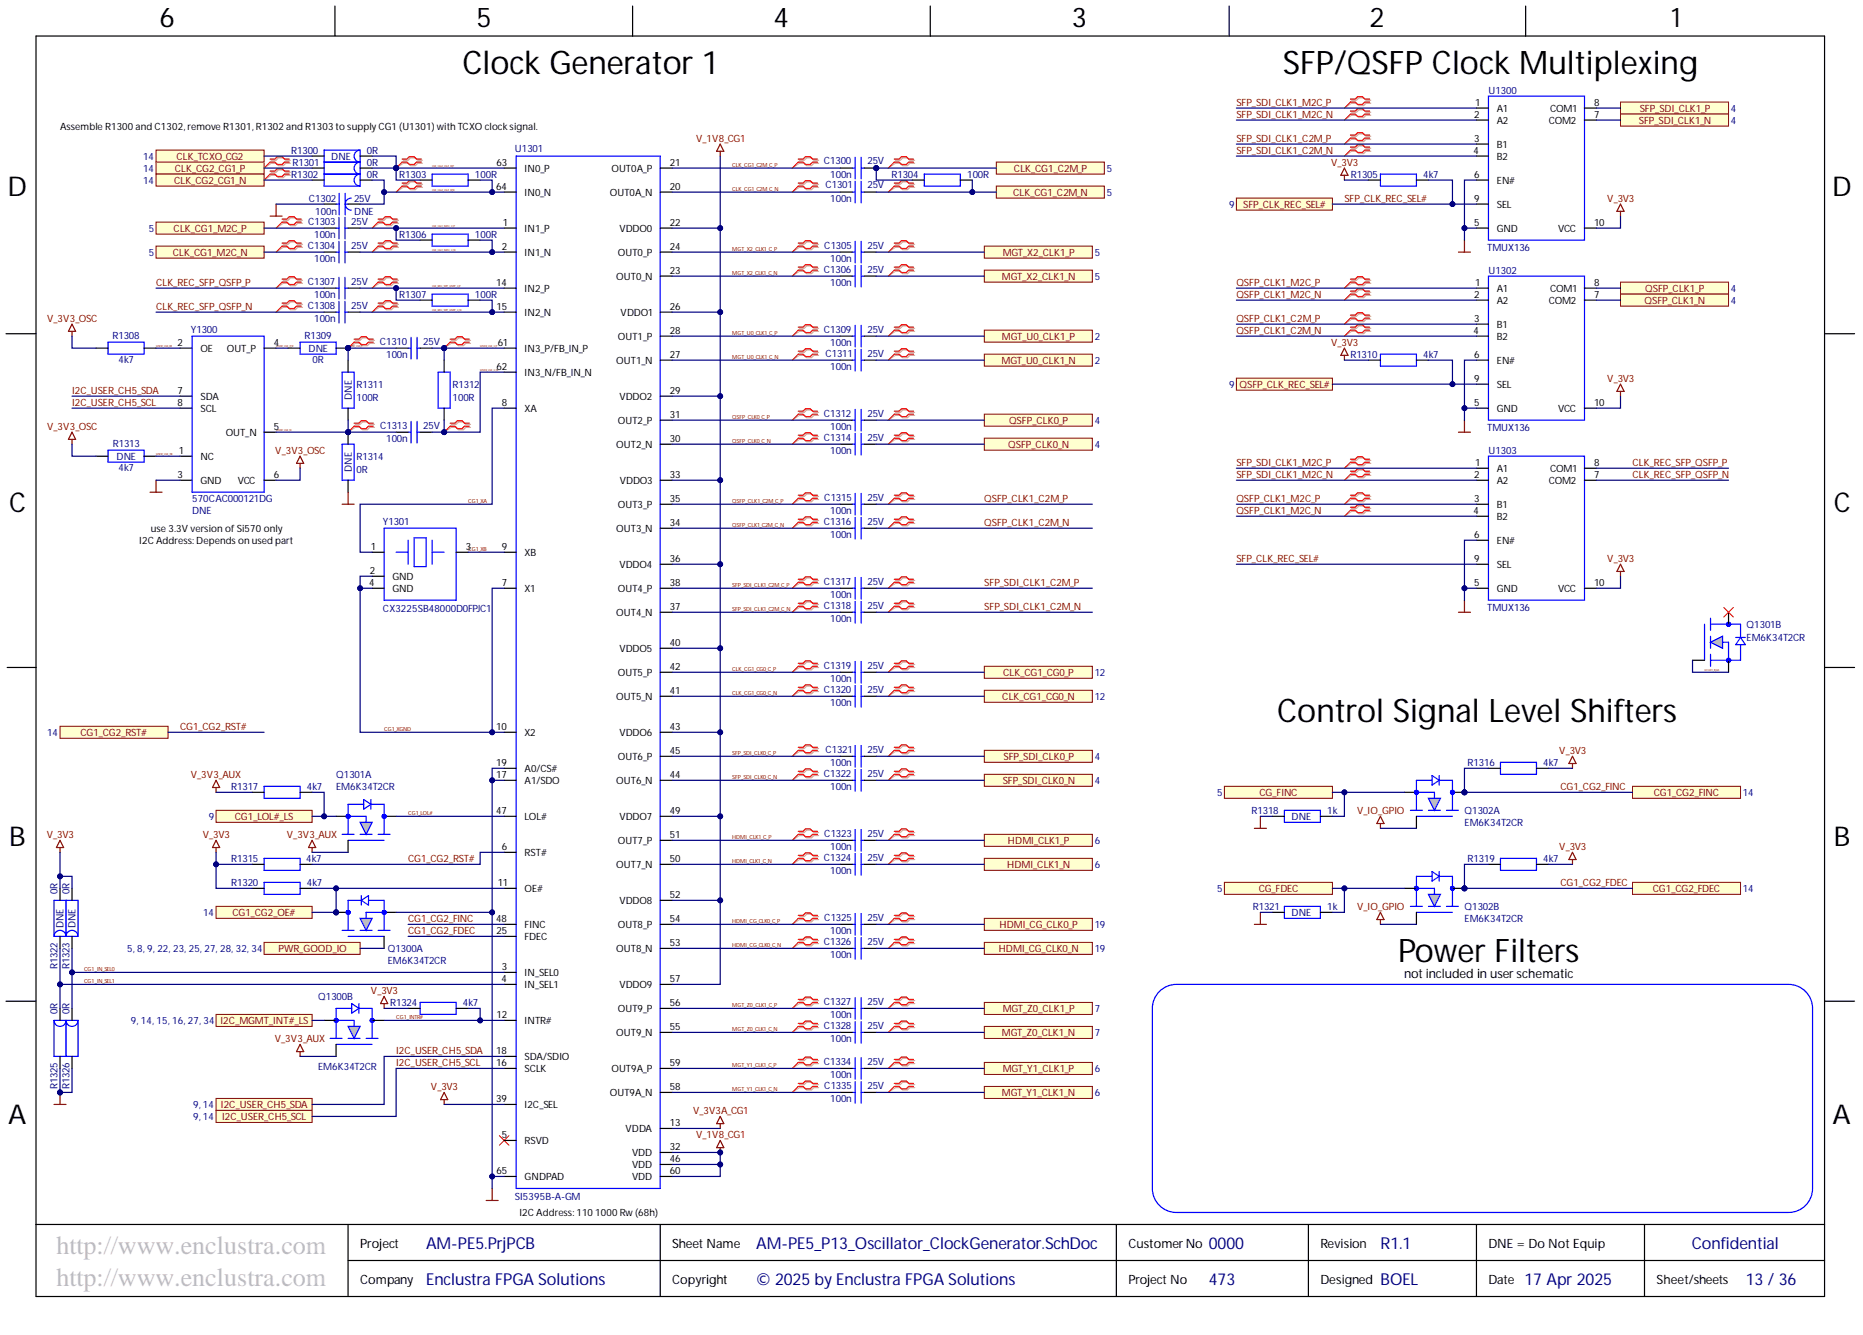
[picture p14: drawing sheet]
<svg xmlns="http://www.w3.org/2000/svg" width="393mm" height="282mm" viewBox="0 0 393 282" stroke-linecap="round" stroke-linejoin="round" font-family="sans-serif">
<defs><g id="words">
<g font-size="6.8">
<text x="97.7" y="15.6">Clock Generator 1</text>
<text x="270.8" y="15.6">SFP/QSFP Clock Multiplexing</text>
<text x="269.7" y="152.4">Control Signal Level Shifters</text>
<text x="295.2" y="203.1">Power Filters</text>
</g>
<g font-size="5.7">
<text x="33.7" y="5.7">6</text>
<text x="100.6" y="5.7">5</text>
<text x="163.3" y="5.7">4</text>
<text x="226.3" y="5.7">3</text>
<text x="289.2" y="5.7">2</text>
<text x="352.8" y="5.7">1</text>
<text x="1.6" y="41.4">D</text>
<text x="386.8" y="41.4">D</text>
<text x="1.9" y="108.1">C</text>
<text x="387.2" y="108.1">C</text>
<text x="1.9" y="178.5">B</text>
<text x="387.2" y="178.5">B</text>
<text x="1.7" y="237.3">A</text>
<text x="386.9" y="237.3">A</text>
</g>
<g font-size="5.5" fill="#c0c0c0">
<text x="11.9" y="264.7">http://www.enclustra.com</text>
<text x="11.9" y="271.5">http://www.enclustra.com</text>
</g>
<g font-size="3.5" fill="#000080">
<text x="90" y="263.8">AM-PE5.PrjPCB</text>
<text x="159.7" y="263.8">AM-PE5_P13_Oscillator_ClockGenerator.SchDoc</text>
<text x="255.2" y="263.8">0000</text>
<text x="357.2" y="263.8">Confidential</text>
<text x="90" y="271.4">Enclustra FPGA Solutions</text>
<text x="159.7" y="271.4">© 2025 by Enclustra FPGA Solutions</text>
<text x="255.2" y="271.4">473</text>
<text x="291.5" y="271.4">BOEL</text>
<text x="321.9" y="271.4">17 Apr 2025</text>
<text x="368.6" y="271.4">13 / 36</text>
</g>
<text font-size="3.5" fill="#00007c" x="291.5" y="263.8">R1.1</text>
<g font-size="2.7">
<text x="296.4" y="206.4">notincluded in userschematic</text>
<text x="76" y="263.4">Project</text>
<text x="141.9" y="263.4">Sheet Name</text>
<text x="238.2" y="263.4">CustomerNo</text>
<text x="278.8" y="263.4">Revision</text>
<text x="314.3" y="263.4">DNE = Do Not Equip</text>
<text x="76" y="271">Company</text>
<text x="141.9" y="271">Copyright</text>
<text x="238.2" y="271">Project No</text>
<text x="278.8" y="271">Designed</text>
<text x="314.3" y="271">Date</text>
<text x="349.7" y="271">Sheet/sheets</text>
</g>
<g font-size="2.1" fill="#800000">
<text x="261" y="22.3">SFP_SDI_CLK1_M2C_P</text>
<text x="346.2" y="23.7">SFP_SDI_CLK1_P</text>
<text x="147" y="29.9">V_1V8_CG1</text>
<text x="261" y="29.9">SFP_SDI_CLK1_C2M_P</text>
<text x="261" y="24.8">SFP_SDI_CLK1_M2C_N</text>
<text x="346" y="26.2">SFP_SDI_CLK1_N</text>
<text x="37.3" y="33.8">CLK_TCXO_CG2</text>
<text x="261" y="32.4">SFP_SDI_CLK1_C2M_N</text>
<text x="281.1" y="35">V_3V3</text>
<text x="36.7" y="38.9">CLK_CG2_CG1_N</text>
<text x="36.9" y="36.3">CLK_CG2_CG1_P</text>
<text x="213.9" y="41.4">CLK_CG1_C2M_N</text>
<text x="214.1" y="36.3">CLK_CG1_C2M_P</text>
<text x="262.5" y="43.9">SFP_CLK_REC_SEL#</text>
<text x="283.9" y="42.6">SFP_CLK_REC_SEL#</text>
<text x="339.4" y="42.6">V_3V3</text>
<text x="36.7" y="49">CLK_CG1_M2C_P</text>
<text x="36.5" y="54.1">CLK_CG1_M2C_N</text>
<text x="211.5" y="59.1">MGT_X2_CLK1_N</text>
<text x="211.7" y="54.1">MGT_X2_CLK1_P</text>
<text x="32.9" y="60.3">CLK_REC_SFP_QSFP_P</text>
<text x="32.9" y="65.4">CLK_REC_SFP_QSFP_N</text>
<text x="261" y="60.3">QSFP_CLK1_M2C_P</text>
<text x="261" y="62.9">QSFP_CLK1_M2C_N</text>
<text x="347.2" y="64.2">QSFP_CLK1_N</text>
<text x="347.4" y="61.7">QSFP_CLK1_P</text>
<text x="10" y="67.9">V_3V3_OSC</text>
<text x="211.5" y="71.8">MGT_U0_CLK1_P</text>
<text x="261" y="67.9">QSFP_CLK1_C2M_P</text>
<text x="261" y="70.5">QSFP_CLK1_C2M_N</text>
<text x="211.5" y="76.9">MGT_U0_CLK1_N</text>
<text x="281.1" y="73">V_3V3</text>
<text x="15.2" y="83.1">I2C_USER_CH5_SDA</text>
<text x="261.7" y="82">QSFP_CLK_REC_SEL#</text>
<text x="339.4" y="80.6">V_3V3</text>
<text x="15.2" y="85.7">I2C_USER_CH5_SCL</text>
<text x="213.1" y="89.6">QSFP_CLK0_P</text>
<text x="10" y="90.7">V_3V3_OSC</text>
<text x="58.1" y="95.8">V_3V3_OSC</text>
<text x="212.9" y="94.6">QSFP_CLK0_N</text>
<text x="261" y="98.3">SFP_SDI_CLK1_M2C_P</text>
<text x="261" y="100.9">SFP_SDI_CLK1_M2C_N</text>
<text x="344.7" y="98.3">CLK_REC_SFP_QSFP_P</text>
<text x="344.7" y="100.9">CLK_REC_SFP_QSFP_N</text>
<text x="207.8" y="106">QSFP_CLK1_C2M_P</text>
<text x="261" y="106">QSFP_CLK1_M2C_P</text>
<text x="207.8" y="111">QSFP_CLK1_C2M_N</text>
<text x="261" y="108.5">QSFP_CLK1_M2C_N</text>
<text x="261" y="118.6">SFP_CLK_REC_SEL#</text>
<text x="339.4" y="118.6">V_3V3</text>
<text x="207.8" y="123.7">SFP_SDI_CLK1_C2M_P</text>
<text x="207.8" y="128.8">SFP_SDI_CLK1_C2M_N</text>
<text x="211.8" y="142.8">CLK_CG1_CG0_P</text>
<text x="211.6" y="147.9">CLK_CG1_CG0_N</text>
<text x="17" y="155.5">CG1_CG2_RST#</text>
<text x="38" y="154.1">CG1_CG2_RST#</text>
<text x="211.9" y="160.5">SFP_SDI_CLK0_P</text>
<text x="329.2" y="159.2">V_3V3</text>
<text x="40.3" y="164.2">V_3V3_AUX</text>
<text x="211.7" y="165.6">SFP_SDI_CLK0_N</text>
<text x="329.5" y="166.8">CG1_CG2_FINC</text>
<text x="49.6" y="173.2">CG1_LOL#_LS</text>
<text x="265.9" y="168.1">CG_FINC</text>
<text x="286.6" y="171.9">V_IO_GPIO</text>
<text x="349.2" y="168.1">CG1_CG2_FINC</text>
<text x="9.9" y="176.9">V_3V3</text>
<text x="42.8" y="176.9">V_3V3</text>
<text x="60.6" y="176.9">V_3V3_AUX</text>
<text x="212.8" y="178.3">HDMI_CLK1_P</text>
<text x="329.2" y="179.5">V_3V3</text>
<text x="86.2" y="182">CG1_CG2_RST#</text>
<text x="212.6" y="183.3">HDMI_CLK1_N</text>
<text x="265.8" y="188.4">CG_FDEC</text>
<text x="329.5" y="187.1">CG1_CG2_FDEC</text>
<text x="349" y="188.4">CG1_CG2_FDEC</text>
<text x="49.1" y="193.5">CG1_CG2_OE#</text>
<text x="86.2" y="194.7">CG1_CG2_FINC</text>
<text x="86.2" y="197.2">CG1_CG2_FDEC</text>
<text x="211" y="196">HDMI_CG_CLK0_P</text>
<text x="286.6" y="192.1">V_IO_GPIO</text>
<text x="58.8" y="201.1">PWR_GOOD_IO</text>
<text x="210.9" y="201.1">HDMI_CG_CLK0_N</text>
<text x="78.3" y="209.9">V_3V3</text>
<text x="211.7" y="213.8">MGT_Z0_CLK1_P</text>
<text x="46.5" y="216.3">I2C_MGMT_INT#_LS</text>
<text x="58" y="220">V_3V3_AUX</text>
<text x="211.5" y="218.8">MGT_Z0_CLK1_N</text>
<text x="83.6" y="222.5">I2C_USER_CH5_SDA</text>
<text x="83.6" y="225.1">I2C_USER_CH5_SCL</text>
<text x="211.7" y="226.4">MGT_Y1_CLK1_P</text>
<text x="91" y="230.1">V_3V3</text>
<text x="211.5" y="231.5">MGT_Y1_CLK1_N</text>
<text x="46.6" y="234">I2C_USER_CH5_SDA</text>
<text x="46.9" y="236.6">I2C_USER_CH5_SCL</text>
<text x="146.3" y="235.2">V_3V3A_CG1</text>
<text x="147" y="240.3">V_1V8_CG1</text>
</g>
<g font-size="2.1">
<text x="311.5" y="22.3">1</text>
<text x="316" y="23.7">A1</text>
<text x="327.3" y="23.7">COM1</text>
<text x="336.6" y="22.3">8</text>
<text x="12.7" y="27.4">Assemble R1300and C1302, remove R1301, R1302and R1303to supply CG1 (U1301) with TCXO clocksignal.</text>
<text x="311.2" y="24.8">2</text>
<text x="311.2" y="29.9">3</text>
<text x="316" y="26.2">A2</text>
<text x="327" y="26.2">COM2</text>
<text x="336.6" y="24.8">7</text>
<text x="104.8" y="35">63</text>
<text x="141.4" y="35">21</text>
<text x="311.1" y="32.4">4</text>
<text x="316" y="31.3">B1</text>
<text x="316" y="33.8">B2</text>
<text x="104.8" y="40.1">64</text>
<text x="110.8" y="36.3">IN0_P</text>
<text x="110.8" y="41.4">IN0_N</text>
<text x="128.7" y="41.4">OUT0A_N</text>
<text x="129.1" y="36.3">OUT0A_P</text>
<text x="141.4" y="40.1">20</text>
<text x="311.2" y="37.5">6</text>
<text x="316" y="38.9">EN#</text>
<text x="106.2" y="47.7">1</text>
<text x="141.4" y="47.7">22</text>
<text x="311.2" y="42.6">9</text>
<text x="311.2" y="47.7">5</text>
<text x="316" y="43.9">SEL</text>
<text x="336.6" y="47.7">10</text>
<text x="105.9" y="52.7">2</text>
<text x="110.8" y="49">IN1_P</text>
<text x="130.8" y="49">VDDO0</text>
<text x="141.4" y="52.7">24</text>
<text x="316" y="49">GND</text>
<text x="329" y="49">VCC</text>
<text x="110.8" y="54.1">IN1_N</text>
<text x="130.1" y="59.1">OUT0_N</text>
<text x="130.4" y="54.1">OUT0_P</text>
<text x="141.4" y="57.8">23</text>
<text x="104.8" y="60.3">14</text>
<text x="104.8" y="65.4">15</text>
<text x="110.8" y="61.7">IN2_P</text>
<text x="141.4" y="65.4">26</text>
<text x="311.2" y="62.9">2</text>
<text x="311.5" y="60.3">1</text>
<text x="316" y="61.7">A1</text>
<text x="316" y="64.2">A2</text>
<text x="327" y="64.2">COM2</text>
<text x="327.3" y="61.7">COM1</text>
<text x="336.6" y="60.3">8</text>
<text x="336.6" y="62.9">7</text>
<text x="110.8" y="66.7">IN2_N</text>
<text x="130.4" y="71.8">OUT1_P</text>
<text x="131" y="66.7">VDDO1</text>
<text x="141.4" y="70.5">28</text>
<text x="311.1" y="70.5">4</text>
<text x="311.2" y="67.9">3</text>
<text x="316" y="69.3">B1</text>
<text x="316" y="71.8">B2</text>
<text x="37.5" y="73">2</text>
<text x="42.3" y="74.4">OE</text>
<text x="47.9" y="74.4">OUT_P</text>
<text x="57.8" y="73">4</text>
<text x="105.1" y="73">61</text>
<text x="110.8" y="74.4">IN3_P/FB_IN_P</text>
<text x="130.1" y="76.9">OUT1_N</text>
<text x="141.4" y="75.5">27</text>
<text x="311.2" y="75.5">6</text>
<text x="316" y="76.9">EN#</text>
<text x="37.5" y="83.1">7</text>
<text x="104.8" y="78.1">62</text>
<text x="110.8" y="79.4">IN3_N/FB_IN_N</text>
<text x="141.4" y="83.1">29</text>
<text x="311.2" y="80.6">9</text>
<text x="316" y="82">SEL</text>
<text x="37.5" y="85.7">8</text>
<text x="42.3" y="84.5">SDA</text>
<text x="42.3" y="87">SCL</text>
<text x="105.9" y="85.7">8</text>
<text x="110.8" y="87">XA</text>
<text x="130.4" y="89.6">OUT2_P</text>
<text x="130.8" y="84.5">VDDO2</text>
<text x="141.4" y="88.2">31</text>
<text x="311.2" y="85.7">5</text>
<text x="316" y="87">GND</text>
<text x="329" y="87">VCC</text>
<text x="336.6" y="85.7">10</text>
<text x="37.8" y="95.8">1</text>
<text x="47.6" y="92.1">OUT_N</text>
<text x="57.8" y="90.7">5</text>
<text x="130.1" y="94.6">OUT2_N</text>
<text x="141.4" y="93.3">30</text>
<text x="37.5" y="100.9">3</text>
<text x="42.3" y="97.2">NC</text>
<text x="57.8" y="100.9">6</text>
<text x="141.4" y="100.9">33</text>
<text x="311.2" y="100.9">2</text>
<text x="311.5" y="98.3">1</text>
<text x="316" y="99.7">A1</text>
<text x="327.3" y="99.7">COM1</text>
<text x="336.6" y="98.3">8</text>
<text x="336.6" y="100.9">7</text>
<text x="42.3" y="102.2">GND</text>
<text x="50.2" y="102.2">VCC</text>
<text x="130.4" y="107.3">OUT3_P</text>
<text x="130.9" y="102.2">VDDO3</text>
<text x="141.4" y="106">35</text>
<text x="311.2" y="106">3</text>
<text x="316" y="102.2">A2</text>
<text x="316" y="107.3">B1</text>
<text x="327" y="102.2">COM2</text>
<text x="31.8" y="112.4">use 3.3V version ofSi570only</text>
<text x="130.1" y="112.4">OUT3_N</text>
<text x="141.4" y="111">34</text>
<text x="311.1" y="108.5">4</text>
<text x="311.2" y="113.6">6</text>
<text x="316" y="109.8">B2</text>
<text x="29.4" y="114.9">I2C Address: Dependson used part</text>
<text x="78.3" y="116.1">1</text>
<text x="98.3" y="116.1">3</text>
<text x="105.9" y="116.1">9</text>
<text x="110.8" y="117.4">XB</text>
<text x="130.8" y="120">VDDO4</text>
<text x="141.4" y="118.6">36</text>
<text x="311.2" y="118.6">9</text>
<text x="316" y="114.9">EN#</text>
<text x="316" y="120">SEL</text>
<text x="78" y="123.7">4</text>
<text x="78.1" y="121.2">2</text>
<text x="82.9" y="122.5">GND</text>
<text x="82.9" y="125">GND</text>
<text x="105.9" y="123.7">7</text>
<text x="110.8" y="125">X1</text>
<text x="130.4" y="125">OUT4_P</text>
<text x="141.4" y="123.7">38</text>
<text x="311.2" y="123.7">5</text>
<text x="316" y="125">GND</text>
<text x="329" y="125">VCC</text>
<text x="336.6" y="123.7">10</text>
<text x="130.1" y="130.1">OUT4_N</text>
<text x="141.4" y="128.8">37</text>
<text x="130.8" y="137.7">VDDO5</text>
<text x="141.4" y="136.4">40</text>
<text x="130.4" y="142.8">OUT5_P</text>
<text x="141.4" y="141.4">42</text>
<text x="130.1" y="147.9">OUT5_N</text>
<text x="141.4" y="146.5">41</text>
<text x="104.8" y="154.1">10</text>
<text x="110.8" y="155.5">X2</text>
<text x="130.8" y="155.5">VDDO6</text>
<text x="141.4" y="154.1">43</text>
<text x="104.8" y="161.7">19</text>
<text x="130.4" y="160.5">OUT6_P</text>
<text x="141.4" y="159.2">45</text>
<text x="104.8" y="164.2">17</text>
<text x="110.8" y="163.1">A0/CS#</text>
<text x="110.8" y="165.6">A1/SDO</text>
<text x="130.1" y="165.6">OUT6_N</text>
<text x="141.4" y="164.2">44</text>
<text x="104.8" y="171.9">47</text>
<text x="110.8" y="173.2">LOL#</text>
<text x="130.8" y="173.2">VDDO7</text>
<text x="141.4" y="171.9">49</text>
<text x="105.9" y="179.5">6</text>
<text x="130.4" y="178.3">OUT7_P</text>
<text x="141.4" y="176.9">51</text>
<text x="110.8" y="180.8">RST#</text>
<text x="130.1" y="183.3">OUT7_N</text>
<text x="141.4" y="182">50</text>
<text x="105.1" y="187.1">11</text>
<text x="110.8" y="188.4">OE#</text>
<text x="130.8" y="190.9">VDDO8</text>
<text x="141.4" y="189.6">52</text>
<text x="104.8" y="194.7">48</text>
<text x="104.8" y="197.2">25</text>
<text x="110.8" y="196">FINC</text>
<text x="130.4" y="196">OUT8_P</text>
<text x="141.4" y="194.7">54</text>
<text x="110.8" y="198.5">FDEC</text>
<text x="130.1" y="201.1">OUT8_N</text>
<text x="141.4" y="199.7">53</text>
<text x="105.9" y="207.3">4</text>
<text x="105.9" y="204.8">3</text>
<text x="110.8" y="206.2">IN_SEL0</text>
<text x="110.8" y="208.7">IN_SEL1</text>
<text x="130.8" y="208.7">VDDO9</text>
<text x="141.4" y="207.3">57</text>
<text x="104.8" y="214.9">12</text>
<text x="130.4" y="213.8">OUT9_P</text>
<text x="141.4" y="212.4">56</text>
<text x="110.8" y="216.3">INTR#</text>
<text x="130.1" y="218.8">OUT9_N</text>
<text x="141.4" y="217.5">55</text>
<text x="104.8" y="222.5">18</text>
<text x="104.8" y="225.1">16</text>
<text x="110.8" y="223.9">SDA/SDIO</text>
<text x="110.8" y="226.4">SCLK</text>
<text x="129.1" y="226.4">OUT9A_P</text>
<text x="141.4" y="225.1">59</text>
<text x="104.8" y="232.7">39</text>
<text x="128.7" y="231.5">OUT9A_N</text>
<text x="141.4" y="230.1">58</text>
<text x="110.8" y="234">I2C_SEL</text>
<text x="132" y="239.1">VDDA</text>
<text x="141.4" y="237.8">13</text>
<text x="105.9" y="240.3">5</text>
<text x="110.8" y="241.6">RSVD</text>
<text x="133.5" y="244.2">VDD</text>
<text x="141.4" y="242.8">32</text>
<text x="141.4" y="245.4">46</text>
<text x="104.8" y="247.9">65</text>
<text x="110.8" y="249.2">GNDPAD</text>
<text x="133.5" y="246.7">VDD</text>
<text x="133.5" y="249.2">VDD</text>
<text x="141.4" y="247.9">60</text>
<text x="109.7" y="256.8">I2C Address: 1101000Rw(68h)</text>
</g>
<g font-size="2.1" fill="#000080">
<text x="314.3" y="19.8">U1300</text>
<text x="365.5" y="23.7">4</text>
<text x="365.5" y="26.2">4</text>
<text x="30.2" y="33.8">14</text>
<text x="61.5" y="32.4">R1300</text>
<text x="61.8" y="35">R1301</text>
<text x="69.9" y="33.7">DNE</text>
<text x="77.5" y="32.4">0R</text>
<text x="77.5" y="35">0R</text>
<text x="108.7" y="32.2">U1301</text>
<text x="173.9" y="34.7">C1300</text>
<text x="183.2" y="34.7">25V</text>
<text x="30.2" y="36.3">14</text>
<text x="30.2" y="38.9">14</text>
<text x="61.5" y="37.5">R1302</text>
<text x="77.5" y="37.5">0R</text>
<text x="84.3" y="37.5">R1303</text>
<text x="100.3" y="37.5">100R</text>
<text x="174.3" y="39.8">C1301</text>
<text x="175.3" y="37.5">100n</text>
<text x="183.2" y="39.8">25V</text>
<text x="188.2" y="37.5">R1304</text>
<text x="204.2" y="37.5">100R</text>
<text x="233.7" y="36.3">5</text>
<text x="233.7" y="41.4">5</text>
<text x="285.2" y="37.5">R1305</text>
<text x="300.5" y="37.5">4k7</text>
<text x="65.1" y="47.4">C1303</text>
<text x="65.2" y="42.6">C1302</text>
<text x="66.6" y="45.4">100n</text>
<text x="74.2" y="47.4">25V</text>
<text x="74.8" y="42.6">25V</text>
<text x="74.8" y="45.4">DNE</text>
<text x="175.3" y="42.6">100n</text>
<text x="259.5" y="43.9">9</text>
<text x="31.4" y="49">5</text>
<text x="65" y="52.5">C1304</text>
<text x="66.3" y="50.2">100n</text>
<text x="74.2" y="52.5">25V</text>
<text x="84.3" y="50.2">R1306</text>
<text x="100.3" y="50.2">100R</text>
<text x="174" y="52.5">C1305</text>
<text x="183.2" y="52.5">25V</text>
<text x="314" y="53">TMUX136</text>
<text x="31.4" y="54.1">5</text>
<text x="66.3" y="55.3">100n</text>
<text x="173.9" y="57.5">C1306</text>
<text x="175.3" y="55.3">100n</text>
<text x="183.2" y="57.5">25V</text>
<text x="231.1" y="54.1">5</text>
<text x="231.1" y="59.1">5</text>
<text x="314.3" y="57.8">U1302</text>
<text x="65" y="60.1">C1307</text>
<text x="65" y="65.1">C1308</text>
<text x="66.3" y="62.9">100n</text>
<text x="74.2" y="60.1">25V</text>
<text x="74.2" y="65.1">25V</text>
<text x="84.3" y="62.9">R1307</text>
<text x="100.3" y="62.9">100R</text>
<text x="175.3" y="60.3">100n</text>
<text x="365.5" y="61.7">4</text>
<text x="365.5" y="64.2">4</text>
<text x="23.7" y="71.5">R1308</text>
<text x="40.3" y="70.2">Y1300</text>
<text x="64.3" y="71.5">R1309</text>
<text x="66.3" y="67.9">100n</text>
<text x="173.9" y="70.2">C1309</text>
<text x="183.2" y="70.2">25V</text>
<text x="231.1" y="71.8">2</text>
<text x="25" y="76.7">4k7</text>
<text x="65.1" y="74.3">DNE</text>
<text x="66" y="76.7">0R</text>
<text x="80.2" y="72.7">C1310</text>
<text x="81.5" y="75.5">100n</text>
<text x="89.4" y="72.7">25V</text>
<text x="174.3" y="75.3">C1311</text>
<text x="175.3" y="73">100n</text>
<text x="183.2" y="75.3">25V</text>
<text x="231.1" y="76.9">2</text>
<text x="285.1" y="75.5">R1310</text>
<text x="300.5" y="75.5">4k7</text>
<text x="75.3" y="81.9">R1311</text>
<text x="95.5" y="81.9">R1312</text>
<text x="175.3" y="78.1">100n</text>
<text x="259.5" y="82">9</text>
<text x="74.3" y="84.4" transform="rotate(-90 74.3 84.4)">DNE</text>
<text x="75.3" y="84.7">100R</text>
<text x="95.5" y="84.7">100R</text>
<text x="173.9" y="88">C1312</text>
<text x="183.2" y="88">25V</text>
<text x="231.1" y="89.6">4</text>
<text x="23.8" y="94.3">R1313</text>
<text x="80.3" y="90.5">C1313</text>
<text x="81.5" y="93.3">100n</text>
<text x="89.4" y="90.5">25V</text>
<text x="173.9" y="93">C1314</text>
<text x="175.3" y="90.7">100n</text>
<text x="175.3" y="95.8">100n</text>
<text x="183.2" y="93">25V</text>
<text x="231.1" y="94.6">4</text>
<text x="314" y="91">TMUX136</text>
<text x="314.3" y="95.8">U1303</text>
<text x="24.6" y="97.1">DNE</text>
<text x="25" y="99.5">4k7</text>
<text x="74.3" y="99.6" transform="rotate(-90 74.3 99.6)">DNE</text>
<text x="75.3" y="97.1">R1314</text>
<text x="75.3" y="99.9">0R</text>
<text x="40.6" y="106">570CAC000121DG</text>
<text x="174" y="105.7">C1315</text>
<text x="183.2" y="105.7">25V</text>
<text x="40.6" y="108.5">DNE</text>
<text x="80.8" y="110.8">Y1301</text>
<text x="173.9" y="110.8">C1316</text>
<text x="175.3" y="108.5">100n</text>
<text x="175.3" y="113.6">100n</text>
<text x="183.2" y="110.8">25V</text>
<text x="173.9" y="123.4">C1317</text>
<text x="183.2" y="123.4">25V</text>
<text x="80.8" y="129.3">CX3225SB48000D0FPJC1</text>
<text x="173.9" y="128.5">C1318</text>
<text x="175.3" y="126.2">100n</text>
<text x="175.3" y="131.3">100n</text>
<text x="183.2" y="128.5">25V</text>
<text x="314" y="129">TMUX136</text>
<text x="368.8" y="132.6">Q1301B</text>
<text x="368.8" y="135.4">EM6K34T2CR</text>
<text x="173.9" y="141.2">C1319</text>
<text x="175.3" y="144">100n</text>
<text x="183.2" y="141.2">25V</text>
<text x="231.1" y="142.8">12</text>
<text x="173.9" y="146.3">C1320</text>
<text x="175.3" y="149">100n</text>
<text x="183.2" y="146.3">25V</text>
<text x="231.1" y="147.9">12</text>
<text x="10" y="155.5">14</text>
<text x="174.3" y="158.9">C1321</text>
<text x="175.3" y="161.7">100n</text>
<text x="183.2" y="158.9">25V</text>
<text x="231.1" y="160.5">4</text>
<text x="309.9" y="161.7">R1316</text>
<text x="325.8" y="161.7">4k7</text>
<text x="48.8" y="166.8">R1317</text>
<text x="64.8" y="166.8">4k7</text>
<text x="71" y="164.2">Q1301A</text>
<text x="71" y="166.8">EM6K34T2CR</text>
<text x="173.9" y="164">C1322</text>
<text x="175.3" y="166.8">100n</text>
<text x="183.2" y="164">25V</text>
<text x="231.1" y="165.6">4</text>
<text x="44.1" y="173.2">9</text>
<text x="257" y="168.1">5</text>
<text x="264.3" y="171.9">R1318</text>
<text x="272.7" y="173.1">DNE</text>
<text x="280.2" y="171.9">1k</text>
<text x="309.2" y="171.9">Q1302A</text>
<text x="368" y="168.1">14</text>
<text x="174" y="176.7">C1323</text>
<text x="175.3" y="179.5">100n</text>
<text x="183.2" y="176.7">25V</text>
<text x="231.1" y="178.3">6</text>
<text x="309.2" y="174.4">EM6K34T2CR</text>
<text x="48.8" y="182">R1315</text>
<text x="64.6" y="182">4k7</text>
<text x="173.9" y="181.7">C1324</text>
<text x="175.3" y="184.5">100n</text>
<text x="183.2" y="181.7">25V</text>
<text x="231.1" y="183.3">6</text>
<text x="309.9" y="182">R1319</text>
<text x="325.8" y="182">4k7</text>
<text x="12.2" y="188.7" transform="rotate(-90 12.2 188.7)">0R</text>
<text x="14.7" y="188.7" transform="rotate(-90 14.7 188.7)">0R</text>
<text x="48.8" y="187.1">R1320</text>
<text x="64.8" y="187.1">4k7</text>
<text x="257" y="188.4">5</text>
<text x="368" y="188.4">14</text>
<text x="13.4" y="195.9" transform="rotate(-90 13.4 195.9)">DNE</text>
<text x="16" y="195.9" transform="rotate(-90 16 195.9)">DNE</text>
<text x="42.9" y="193.5">14</text>
<text x="174" y="194.4">C1325</text>
<text x="175.3" y="197.2">100n</text>
<text x="183.2" y="194.4">25V</text>
<text x="231.1" y="196">19</text>
<text x="264.5" y="192.1">R1321</text>
<text x="272.7" y="193.4">DNE</text>
<text x="280.2" y="192.1">1k</text>
<text x="309.2" y="192.1">Q1302B</text>
<text x="309.2" y="194.7">EM6K34T2CR</text>
<text x="26.9" y="201.1">5, 8, 9, 22, 23, 25, 27, 28, 32, 34</text>
<text x="81.9" y="201.1">Q1300A</text>
<text x="81.9" y="203.6">EM6K34T2CR</text>
<text x="173.9" y="199.5">C1326</text>
<text x="175.3" y="202.3">100n</text>
<text x="183.2" y="199.5">25V</text>
<text x="231.1" y="201.1">19</text>
<text x="12.2" y="204.6" transform="rotate(-90 12.2 204.6)">R1322</text>
<text x="14.7" y="204.6" transform="rotate(-90 14.7 204.6)">R1323</text>
<text x="12.2" y="214.1" transform="rotate(-90 12.2 214.1)">0R</text>
<text x="14.7" y="214.1" transform="rotate(-90 14.7 214.1)">0R</text>
<text x="67.2" y="211.1">Q1300B</text>
<text x="82.4" y="212.4">R1324</text>
<text x="97.7" y="212.4">4k7</text>
<text x="173.9" y="212.2">C1327</text>
<text x="175.3" y="214.9">100n</text>
<text x="183.2" y="212.2">25V</text>
<text x="231.1" y="213.8">7</text>
<text x="27.6" y="216.3">9, 14, 15, 16, 27, 34</text>
<text x="173.9" y="217.2">C1328</text>
<text x="175.3" y="220">100n</text>
<text x="183.2" y="217.2">25V</text>
<text x="231.1" y="218.8">7</text>
<text x="67.2" y="225.8">EM6K34T2CR</text>
<text x="173.9" y="224.8">C1334</text>
<text x="175.3" y="227.6">100n</text>
<text x="183.2" y="224.8">25V</text>
<text x="231.1" y="226.4">6</text>
<text x="12.2" y="230" transform="rotate(-90 12.2 230)">R1325</text>
<text x="14.7" y="230" transform="rotate(-90 14.7 230)">R1326</text>
<text x="174" y="229.9">C1335</text>
<text x="175.3" y="232.7">100n</text>
<text x="183.2" y="229.9">25V</text>
<text x="231.1" y="231.5">6</text>
<text x="40.8" y="234">9, 14</text>
<text x="40.8" y="236.6">9, 14</text>
<text x="108.7" y="253.5">SI5395B-A-GM</text>
</g>
<g font-size="1.2" fill="#800000">
<text x="154.6" y="35.2">CLK_CG1_C2M_C_P</text>
<text x="154.6" y="40.3">CLK_CG1_C2M_C_N</text>
<text x="154.6" y="53">MGT_X2_CLK1_C_P</text>
<text x="154.6" y="58">MGT_X2_CLK1_C_N</text>
<text x="154.6" y="70.7">MGT_U0_CLK1_C_P</text>
<text x="154.6" y="75.8">MGT_U0_CLK1_C_N</text>
<text x="154.6" y="88.5">QSFP_CLK0_C_P</text>
<text x="154.6" y="93.5">QSFP_CLK0_C_N</text>
<text x="98.8" y="106.2">CG1_XA</text>
<text x="154.6" y="106.2">QSFP_CLK1_C2M_C_P</text>
<text x="154.6" y="111.3">QSFP_CLK1_C2M_C_N</text>
<text x="98.8" y="116.3">CG1_XB</text>
<text x="154.6" y="123.9">SFP_SDI_CLK1_C2M_C_P</text>
<text x="154.6" y="129">SFP_SDI_CLK1_C2M_C_N</text>
<text x="154.6" y="141.7">CLK_CG1_CG0_C_P</text>
<text x="154.6" y="146.8">CLK_CG1_CG0_C_N</text>
<text x="81.1" y="154.4">CG1_XGND</text>
<text x="154.6" y="159.4">SFP_SDI_CLK0_C_P</text>
<text x="154.6" y="164.5">SFP_SDI_CLK0_C_N</text>
<text x="86.2" y="172.1">CG1_LOL#</text>
<text x="154.6" y="177.2">HDMI_CLK1_C_P</text>
<text x="154.6" y="182.2">HDMI_CLK1_C_N</text>
<text x="154.6" y="194.9">HDMI_CG_CLK0_C_P</text>
<text x="154.6" y="200">HDMI_CG_CLK0_C_N</text>
<text x="17.7" y="207.6">CG1_IN_SEL1</text>
<text x="17.7" y="205.1">CG1_IN_SEL0</text>
<text x="83.6" y="215.2">CG1_INTR#</text>
<text x="154.6" y="212.7">MGT_Z0_CLK1_C_P</text>
<text x="154.6" y="217.7">MGT_Z0_CLK1_C_N</text>
<text x="154.6" y="225.3">MGT_Y1_CLK1_C_P</text>
<text x="154.6" y="230.4">MGT_Y1_CLK1_C_N</text>
</g>
<g font-size=".6" fill="#800000">
<text x="91.2" y="35.3">CLK_CG2_CG1_R_P</text>
<text x="91.2" y="40.4">CLK_CG2_CG1_R_N</text>
<text x="91.2" y="48">CLK_CG1_M2C_C_P</text>
<text x="91.2" y="53.1">CLK_CG1_M2C_C_N</text>
<text x="91.2" y="60.7">CLK_REC_SFP_QSFP_C_P</text>
<text x="91.2" y="65.7">CLK_REC_SFP_QSFP_C_N</text>
<text x="32.9" y="73.3">USER_CLK_OE</text>
<text x="58.3" y="73.3">USER_CLK_P_R</text>
<text x="73.5" y="73.3">USER_CLK_P</text>
<text x="101.4" y="73.3">USER_CLK_C_P</text>
<text x="101.4" y="78.4">USER_CLK_C_N</text>
<text x="58.3" y="91.1">USER_CLK_N</text>
<text x="32.9" y="96.2">USER_CLK_NC</text>
<text x="359.9" y="141.8">Q1301_B_GS</text>
</g>
</g></defs>
<g fill="none" stroke="#000" stroke-width=".25">
<path d="M7.6 7.6h377.6v266.1h-377.6zM70.7 1.3v6.3M133.6 1.3v6.3M196.4 1.3v6.3M259.5 1.3v6.3M322.1 1.3v6.3M88.7 38h2.5M98.8 38h2.6M177.4 53.2h2.5M177.4 58.3h2.5M182.5 53.2h2.5M182.5 58.3h2.5"/>
<path d="M1.3 70.5h6.3M385.2 70.5h6.4M1.5 140.9h6.1M385.2 140.9h6.4M1.3 211.4h6.3M385.2 211.4h6.4M7.6 258.5h377.6M73.5 258.5v15.2M139.4 258.5v15.2M235.7 258.5v15.2M276.3 258.5v15.2M311.7 258.5v15.2"/>
<path d="M347.2 258.5v15.2M73.5 266.1h311.7"/>
</g>
<g fill="none" stroke="#d0a3a3" stroke-width=".25">
<path d="M57.3 33.8h1l.5-.5h1l.5 .5h1M57.3 34.5h1l.5 .5h1l.5-.5h1M57.3 36.4h1l.5-.5h1l.5 .5h1M57.3 37h1l.5 .5h1l.5-.5h1M168.8 33.8h1l.5-.5h1l.5 .5h1M168.8 34.5h1l.5 .5h1l.5-.5h1M168.8 38.9h1l.5-.5h1l.5 .5h1M168.8 39.5h1l.5 .6h1l.5-.6h1M189.1 33.8h1l.5-.5h1l.5 .5h1M189.1 34.5h1l.5 .5h1l.5-.5h1M189.1 38.9h1l.5-.5h1l.5 .5h1M189.1 39.5h1l.5 .6h1l.5-.6h1"/>
<path d="M168.8 51.6h1l.5-.5h1l.5 .5h1M168.8 52.2h1l.5 .5h1l.5-.5h1M168.8 56.7h1l.5-.6h1l.5 .6h1M168.8 57.3h1l.5 .5h1l.5-.5h1M189.1 51.6h1l.5-.5h1l.5 .5h1M189.1 52.2h1l.5 .5h1l.5-.5h1M189.1 56.7h1l.5-.6h1l.5 .6h1M189.1 57.3h1l.5 .5h1l.5-.5h1M95.3 71.9h1l.5-.5h1l.5 .5h1M95.3 72.5h1l.5 .5h1l.5-.5h1"/>
</g>
<path d="M57.3 34.5l-1.5 1M57.3 37l-1.5 1M168.8 34.5l-1.5 1M168.8 39.5l-1.5 1.1M189.1 34.5l-1.6 1M189.1 39.5l-1.6 1.1M168.8 52.2l-1.5 1M168.8 57.3l-1.5 1M189.1 52.2l-1.6 1M189.1 57.3l-1.6 1M95.3 72.5l-1.5 1" fill="none" stroke="#d0a3a3" stroke-width=".21"/>
<g fill="none" stroke="#f00" stroke-width=".25">
<path d="M57 33.6h1l.5-.5h1.1l.5 .5h1M57 34.2h1l.5 .5h1.1l.5-.5h1M57 36.1h1l.5-.5h1.1l.5 .5h1M57 36.8h1l.5 .5h1.1l.5-.5h1M168.5 33.6h1.1l.5-.5h1l.5 .5h1M168.5 34.2h1.1l.5 .5h1l.5-.5h1M168.5 38.7h1.1l.5-.5h1l.5 .5h1M168.5 39.3h1.1l.5 .5h1l.5-.5h1M188.8 33.6h1l.5-.5h1l.6 .5h1M188.8 34.2h1l.5 .5h1l.6-.5h1M188.8 38.7h1l.5-.5h1l.6 .5h1M188.8 39.3h1l.5 .5h1l.6-.5h1"/>
<path d="M168.5 51.3h1.1l.5-.5h1l.5 .5h1M168.5 52h1.1l.5 .5h1l.5-.5h1M168.5 56.4h1.1l.5-.5h1l.5 .5h1M168.5 57h1.1l.5 .5h1l.5-.5h1M188.8 51.3h1l.5-.5h1l.6 .5h1M188.8 52h1l.5 .5h1l.6-.5h1M188.8 56.4h1l.5-.5h1l.6 .5h1M188.8 57h1l.5 .5h1l.6-.5h1M95 71.6h1.1l.5-.5h1l.5 .5h1M95 72.2h1.1l.5 .5h1l.5-.5h1"/>
</g>
<path d="M57 34.2l-1.2 1.3M57 36.8l-1.2 1.2M168.5 34.2l-1.2 1.3M168.5 39.3l-1.2 1.3M188.8 34.2l-1.3 1.3M188.8 39.3l-1.3 1.3M168.5 52l-1.2 1.2M168.5 57l-1.2 1.3M188.8 52l-1.3 1.2M188.8 57l-1.3 1.3M95 72.2l-1.2 1.3" fill="none" stroke="#f00" stroke-width=".21"/>
<path d="M91.2 36.8h7.6v2.5h-7.6zM179.9 53.2h.7M179.9 58.3h.7M180.6 51v4.5M180.6 56v4.6M181.8 53.2h.7M181.8 51v4.5M181.8 56v4.6M181.8 58.3h.7" fill="none" stroke="#00f" stroke-width=".25"/>
<path d="M15.2 68.4l.8 1.6h-1.6zM15.2 70v1" fill="none" stroke="#800000" stroke-width=".25"/>
<circle cx="93.8" cy="73.5" r=".51" fill="#000080"/>
<circle cx="93.8" cy="73.5" r=".51" fill="none" stroke="#000080" stroke-width=".21"/>
<path d="M75 71.9h1l.5-.5h1.1l.5 .5h1M75 72.5h1l.5 .5h1.1l.5-.5h1" fill="none" stroke="#d0a3a3" stroke-width=".25"/>
<path d="M75 72.5l-1.5 1" fill="none" stroke="#d0a3a3" stroke-width=".21"/>
<path d="M74.8 71.6h1l.5-.5h1l.5 .5h1M74.8 72.2h1l.5 .5h1l.5-.5h1" fill="none" stroke="#f00" stroke-width=".25"/>
<path d="M74.8 72.2l-1.3 1.3" fill="none" stroke="#f00" stroke-width=".21"/>
<circle cx="73.5" cy="73.5" r=".51" fill="#000080"/>
<circle cx="73.5" cy="73.5" r=".51" fill="none" stroke="#000080" stroke-width=".21"/>
<circle cx="73.5" cy="73.5" r=".51" fill="#000080"/>
<circle cx="73.5" cy="73.5" r=".51" fill="none" stroke="#000080" stroke-width=".21"/>
<path d="M22.8 72.2h7.6v2.6h-7.6zM86.2 73.5h.6M86.8 71.2v4.6M88 73.5h.7M88 71.2v4.6" fill="none" stroke="#00f" stroke-width=".25"/>
<path d="M20.3 73.5h2.5M30.4 73.5h2.5M83.6 73.5h2.6M88.7 73.5h2.5" fill="none" stroke="#000" stroke-width=".25"/>
<circle cx="73.5" cy="73.5" r=".51" fill="#000080"/>
<circle cx="73.5" cy="73.5" r=".51" fill="none" stroke="#000080" stroke-width=".21"/>
<path d="M63.4 72.2h7.6v2.6h-7.6z" fill="none" stroke="#00f" stroke-width=".25"/>
<path d="M71 73.5h2.5" fill="none" stroke="#000" stroke-width=".25"/>
<circle cx="73.5" cy="73.5" r=".51" fill="#000080"/>
<circle cx="73.5" cy="73.5" r=".51" fill="none" stroke="#000080" stroke-width=".21"/>
<path d="M60.8 73.5h2.6" fill="none" stroke="#000" stroke-width=".25"/>
<path d="M207.8 158.4h22.8v2.6h-22.8z" fill-rule="evenodd" fill="#ffffd0"/>
<path d="M207.8 158.4h22.8v2.6h-22.8z" fill="none" stroke="#800000" stroke-width=".21"/>
<path d="M168.8 140.3h1l.5-.5h1l.5 .5h1M168.8 140.9h1l.5 .5h1l.5-.5h1M168.8 145.4h1l.5-.5h1l.5 .5h1M168.8 146h1l.5 .5h1l.5-.5h1M189.1 140.3h1l.5-.5h1l.5 .5h1M189.1 140.9h1l.5 .5h1l.5-.5h1" fill="none" stroke="#d0a3a3" stroke-width=".25"/>
<path d="M168.8 140.9l-1.5 1M168.8 146l-1.5 1M189.1 140.9l-1.6 1" fill="none" stroke="#d0a3a3" stroke-width=".21"/>
<path d="M168.5 140h1.1l.5-.5h1l.5 .5h1M168.5 140.7h1.1l.5 .5h1l.5-.5h1M168.5 145.1h1.1l.5-.5h1l.5 .5h1M168.5 145.7h1.1l.5 .6h1l.5-.6h1M188.8 140h1l.5-.5h1l.6 .5h1M188.8 140.7h1l.5 .5h1l.6-.5h1" fill="none" stroke="#f00" stroke-width=".25"/>
<path d="M168.5 140.7l-1.2 1.2M168.5 145.7l-1.2 1.3M188.8 140.7l-1.3 1.2" fill="none" stroke="#f00" stroke-width=".21"/>
<path d="M179.9 71h.7M180.6 68.7v4.6M181.8 71h.7M181.8 68.7v4.6" fill="none" stroke="#00f" stroke-width=".25"/>
<path d="M177.4 71h2.5M182.5 71h2.5" fill="none" stroke="#000" stroke-width=".25"/>
<path d="M207.8 163.5h22.8v2.5h-22.8z" fill-rule="evenodd" fill="#ffffd0"/>
<path d="M207.8 163.5h22.8v2.5h-22.8z" fill="none" stroke="#800000" stroke-width=".21"/>
<path d="M75 89.6h1l.5-.5h1.1l.5 .5h1M75 90.2h1l.5 .5h1.1l.5-.5h1M189.1 145.4h1l.5-.5h1l.5 .5h1M189.1 146h1l.5 .5h1l.5-.5h1" fill="none" stroke="#d0a3a3" stroke-width=".25"/>
<path d="M75 90.2l-1.5 1.1M189.1 146l-1.6 1" fill="none" stroke="#d0a3a3" stroke-width=".21"/>
<path d="M74.8 89.4h1l.5-.6h1l.5 .6h1M74.8 90h1l.5 .5h1l.5-.5h1M188.8 145.1h1l.5-.5h1l.6 .5h1M188.8 145.7h1l.5 .6h1l.6-.6h1" fill="none" stroke="#f00" stroke-width=".25"/>
<path d="M74.8 90l-1.3 1.3M188.8 145.7l-1.3 1.3" fill="none" stroke="#f00" stroke-width=".21"/>
<path d="M72.2 78.6h2.6v7.6h-2.6zM92.5 78.6h2.5v7.6h-2.5zM179.9 76h.7M180.6 73.8v4.5M181.8 76h.7M181.8 73.8v4.5" fill="none" stroke="#00f" stroke-width=".25"/>
<path d="M73.5 76v2.6M93.8 76v2.6M177.4 76h2.5M182.5 76h2.5M73.5 86.2v2.5M93.8 86.2v2.5" fill="none" stroke="#000" stroke-width=".25"/>
<circle cx="73.5" cy="91.3" r=".51" fill="#000080"/>
<circle cx="73.5" cy="91.3" r=".51" fill="none" stroke="#000080" stroke-width=".21"/>
<path d="M95.3 89.6h1l.5-.5h1l.5 .5h1M95.3 90.2h1l.5 .5h1l.5-.5h1" fill="none" stroke="#d0a3a3" stroke-width=".25"/>
<path d="M95.3 90.2l-1.5 1.1" fill="none" stroke="#d0a3a3" stroke-width=".21"/>
<path d="M95 89.4h1.1l.5-.6h1l.5 .6h1M95 90h1.1l.5 .5h1l.5-.5h1" fill="none" stroke="#f00" stroke-width=".25"/>
<path d="M95 90l-1.2 1.3" fill="none" stroke="#f00" stroke-width=".21"/>
<circle cx="93.8" cy="91.3" r=".51" fill="#000080"/>
<circle cx="93.8" cy="91.3" r=".51" fill="none" stroke="#000080" stroke-width=".21"/>
<path d="M22.8 95.1h7.6v2.5h-7.6zM86.2 91.3h.6M86.8 89v4.5M88 91.3h.7M88 89v4.5M179.9 88.7h.7M180.6 86.4v4.6M181.8 88.7h.7M181.8 86.4v4.6" fill="none" stroke="#00f" stroke-width=".25"/>
<path d="M20.3 96.3h2.5M30.4 96.3h2.5M83.6 91.3h2.6M88.7 91.3h2.5M177.4 88.7h2.5M182.5 88.7h2.5" fill="none" stroke="#000" stroke-width=".25"/>
<path d="M15.2 91.3l.8 1.5h-1.6zM15.2 92.8v1M63.4 96.3l.7 1.5h-1.5zM63.4 97.8v1.1M31.7 103.9h2.5M32.9 101.4v2.5M72.2 106.5h2.6M73.5 103.9v2.6" fill="none" stroke="#800000" stroke-width=".25"/>
<path d="M168.8 223.9h1l.5-.5h1l.5 .5h1M168.8 224.6h1l.5 .5h1l.5-.5h1M189.1 223.9h1l.5-.5h1l.5 .5h1M189.1 224.6h1l.5 .5h1l.5-.5h1" fill="none" stroke="#d0a3a3" stroke-width=".25"/>
<path d="M168.8 224.6l-1.5 1M189.1 224.6l-1.6 1" fill="none" stroke="#d0a3a3" stroke-width=".21"/>
<path d="M168.5 223.7h1.1l.5-.5h1l.5 .5h1M168.5 224.3h1.1l.5 .5h1l.5-.5h1M188.8 223.7h1l.5-.5h1l.6 .5h1M188.8 224.3h1l.5 .5h1l.6-.5h1" fill="none" stroke="#f00" stroke-width=".25"/>
<path d="M168.5 224.3l-1.2 1.3M188.8 224.3l-1.3 1.3" fill="none" stroke="#f00" stroke-width=".21"/>
<circle cx="73.5" cy="91.3" r=".51" fill="#000080"/>
<circle cx="73.5" cy="91.3" r=".51" fill="none" stroke="#000080" stroke-width=".21"/>
<path d="M72.2 93.8h2.6v7.6h-2.6z" fill="none" stroke="#00f" stroke-width=".25"/>
<path d="M73.5 91.3v2.5M73.5 101.4v2.5" fill="none" stroke="#000" stroke-width=".25"/>
<circle cx="73.5" cy="91.3" r=".51" fill="#000080"/>
<circle cx="73.5" cy="91.3" r=".51" fill="none" stroke="#000080" stroke-width=".21"/>
<path d="M40.6 71h15.2v32.9h-15.2zM179.9 93.8h.7M180.6 91.5v4.6M181.8 93.8h.7M181.8 91.5v4.6" fill="none" stroke="#00f" stroke-width=".25"/>
<path d="M38 73.5h2.6M55.8 73.5h2.5M38 83.6h2.6M38 86.2h2.6M38 96.3h2.6M55.8 91.3h2.5M177.4 93.8h2.5M182.5 93.8h2.5M38 101.4h2.6M55.8 101.4h2.5" fill="none" stroke="#000" stroke-width=".25"/>
<path d="M168.8 193.5h1l.5-.5h1l.5 .5h1M168.8 194.2h1l.5 .5h1l.5-.5h1M168.8 229h1l.5-.5h1l.5 .5h1M168.8 229.6h1l.5 .5h1l.5-.5h1M189.1 229h1l.5-.5h1l.5 .5h1M189.1 229.6h1l.5 .5h1l.5-.5h1" fill="none" stroke="#d0a3a3" stroke-width=".25"/>
<path d="M168.8 194.2l-1.5 1M168.8 229.6l-1.5 1.1M189.1 229.6l-1.6 1.1" fill="none" stroke="#d0a3a3" stroke-width=".21"/>
<path d="M168.5 193.3h1.1l.5-.5h1l.5 .5h1M168.5 193.9h1.1l.5 .5h1l.5-.5h1M168.5 228.8h1.1l.5-.6h1l.5 .6h1M168.5 229.4h1.1l.5 .5h1l.5-.5h1M188.8 228.8h1l.5-.6h1l.6 .6h1M188.8 229.4h1l.5 .5h1l.6-.5h1" fill="none" stroke="#f00" stroke-width=".25"/>
<path d="M168.5 193.9l-1.2 1.3M168.5 229.4l-1.2 1.3M188.8 229.4l-1.3 1.3" fill="none" stroke="#f00" stroke-width=".21"/>
<path d="M207.8 69.7h22.8v2.5h-22.8z" fill-rule="evenodd" fill="#ffffd0"/>
<path d="M207.8 69.7h22.8v2.5h-22.8z" fill="none" stroke="#800000" stroke-width=".21"/>
<path d="M168.8 198.6h1l.5-.5h1l.5 .5h1M168.8 199.2h1l.5 .5h1l.5-.5h1M189.1 193.5h1l.5-.5h1l.5 .5h1M189.1 194.2h1l.5 .5h1l.5-.5h1M189.1 198.6h1l.5-.5h1l.5 .5h1M189.1 199.2h1l.5 .5h1l.5-.5h1" fill="none" stroke="#d0a3a3" stroke-width=".25"/>
<path d="M168.8 199.2l-1.5 1M189.1 194.2l-1.6 1M189.1 199.2l-1.6 1" fill="none" stroke="#d0a3a3" stroke-width=".21"/>
<path d="M168.5 198.3h1.1l.5-.5h1l.5 .5h1M168.5 199h1.1l.5 .5h1l.5-.5h1M188.8 193.3h1l.5-.5h1l.6 .5h1M188.8 193.9h1l.5 .5h1l.6-.5h1M188.8 198.3h1l.5-.5h1l.6 .5h1M188.8 199h1l.5 .5h1l.6-.5h1" fill="none" stroke="#f00" stroke-width=".25"/>
<path d="M168.5 199l-1.2 1.2M188.8 193.9l-1.3 1.3M188.8 199l-1.3 1.2" fill="none" stroke="#f00" stroke-width=".21"/>
<path d="M179.9 106.5h.7M180.6 104.2v4.5M181.8 106.5h.7M181.8 104.2v4.5" fill="none" stroke="#00f" stroke-width=".25"/>
<path d="M177.4 106.5h2.5M182.5 106.5h2.5" fill="none" stroke="#000" stroke-width=".25"/>
<path d="M207.8 74.8h22.8v2.5h-22.8z" fill-rule="evenodd" fill="#ffffd0"/>
<path d="M207.8 74.8h22.8v2.5h-22.8z" fill="none" stroke="#800000" stroke-width=".21"/>
<g fill="none" stroke="#00f" stroke-width=".25">
<path d="M81.1 111.5h15.2v15.2h-15.2zM83.6 116.6h2.6M86.2 114.1v5M87.4 113.6h2.6v6h-2.6zM91.2 114.1v5M91.2 116.6h2.6M179.9 111.5h.7M180.6 109.2v4.6M181.8 111.5h.7M181.8 109.2v4.6M179.9 124.2h.7M179.9 129.3h.7"/>
<path d="M180.6 121.9v4.6M180.6 127v4.6M180.6 139.7v4.5M181.8 121.9v4.6M181.8 127v4.6M181.8 139.7v4.5M181.8 124.2h.7M181.8 129.3h.7M179.9 141.9h.7M179.9 147h.7M179.9 159.7h.7M180.6 144.7v4.6"/>
<path d="M180.6 157.4v4.6M181.8 144.7v4.6M181.8 157.4v4.6M181.8 141.9h.7M181.8 147h.7M181.8 159.7h.7M55.8 166h7.6v2.6h-7.6z"/>
</g>
<g fill="none" stroke="#000" stroke-width=".25">
<path d="M78.6 116.6h2.5M96.3 116.6h2.5M177.4 111.5h2.5M182.5 111.5h2.5M78.6 124.2h2.5M78.6 121.7h2.5M177.4 124.2h2.5M177.4 129.3h2.5M182.5 124.2h2.5M182.5 129.3h2.5M177.4 141.9h2.5M177.4 147h2.5"/>
<path d="M177.4 159.7h2.5M182.5 141.9h2.5M182.5 147h2.5M182.5 159.7h2.5M53.2 167.3h2.6M63.4 167.3h2.5"/>
</g>
<g fill="none" stroke="#d0a3a3" stroke-width=".25">
<path d="M168.8 158h1l.5-.5h1l.5 .5h1M168.8 158.7h1l.5 .5h1l.5-.5h1M189.1 158h1l.5-.5h1l.5 .5h1M189.1 158.7h1l.5 .5h1l.5-.5h1M168.8 175.8h1l.5-.5h1l.5 .5h1M168.8 176.4h1l.5 .5h1l.5-.5h1M189.1 175.8h1l.5-.5h1l.5 .5h1M189.1 176.4h1l.5 .5h1l.5-.5h1M189.1 163.1h1l.5-.5h1l.5 .5h1M189.1 163.7h1l.5 .5h1l.5-.5h1M168.8 180.8h1l.5-.5h1l.5 .5h1M168.8 181.5h1l.5 .5h1l.5-.5h1"/>
<path d="M189.1 180.8h1l.5-.5h1l.5 .5h1M189.1 181.5h1l.5 .5h1l.5-.5h1M168.8 211.3h1l.5-.5h1l.5 .5h1M168.8 211.9h1l.5 .5h1l.5-.5h1M168.8 216.3h1l.5-.5h1l.5 .5h1M168.8 217h1l.5 .5h1l.5-.5h1M189.1 211.3h1l.5-.5h1l.5 .5h1M189.1 211.9h1l.5 .5h1l.5-.5h1M189.1 216.3h1l.5-.5h1l.5 .5h1M189.1 217h1l.5 .5h1l.5-.5h1"/>
</g>
<path d="M168.8 158.7l-1.5 1M189.1 158.7l-1.6 1M168.8 176.4l-1.5 1M189.1 176.4l-1.6 1M189.1 163.7l-1.6 1.1M168.8 181.5l-1.5 1M189.1 181.5l-1.6 1M168.8 211.9l-1.5 1M168.8 217l-1.5 1M189.1 211.9l-1.6 1M189.1 217l-1.6 1" fill="none" stroke="#d0a3a3" stroke-width=".21"/>
<g fill="none" stroke="#f00" stroke-width=".25">
<path d="M168.5 157.8h1.1l.5-.5h1l.5 .5h1M168.5 158.4h1.1l.5 .5h1l.5-.5h1M188.8 157.8h1l.5-.5h1l.6 .5h1M188.8 158.4h1l.5 .5h1l.6-.5h1M168.5 175.5h1.1l.5-.5h1l.5 .5h1M168.5 176.2h1.1l.5 .5h1l.5-.5h1M188.8 175.5h1l.5-.5h1l.6 .5h1M188.8 176.2h1l.5 .5h1l.6-.5h1M188.8 162.9h1l.5-.6h1l.6 .6h1M188.8 163.5h1l.5 .5h1l.6-.5h1M168.5 180.6h1.1l.5-.5h1l.5 .5h1M168.5 181.2h1.1l.5 .5h1l.5-.5h1"/>
<path d="M188.8 180.6h1l.5-.5h1l.6 .5h1M188.8 181.2h1l.5 .5h1l.6-.5h1M168.5 211h1.1l.5-.5h1l.5 .5h1M168.5 211.6h1.1l.5 .6h1l.5-.6h1M168.5 216.1h1.1l.5-.5h1l.5 .5h1M168.5 216.7h1.1l.5 .5h1l.5-.5h1M188.8 211h1l.5-.5h1l.6 .5h1M188.8 211.6h1l.5 .6h1l.6-.6h1M188.8 216.1h1l.5-.5h1l.6 .5h1M188.8 216.7h1l.5 .5h1l.6-.5h1"/>
</g>
<path d="M168.5 158.4l-1.2 1.3M188.8 158.4l-1.3 1.3M168.5 176.2l-1.2 1.2M188.8 176.2l-1.3 1.2M188.8 163.5l-1.3 1.3M168.5 181.2l-1.2 1.3M188.8 181.2l-1.3 1.3M168.5 211.6l-1.2 1.3M168.5 216.7l-1.2 1.3M188.8 211.6l-1.3 1.3M188.8 216.7l-1.3 1.3" fill="none" stroke="#f00" stroke-width=".21"/>
<path d="M45.6 164.8l.8 1.5h-1.5zM45.6 166.3v1" fill="none" stroke="#800000" stroke-width=".25"/>
<path d="M45.6 171.1h20.3v2.5h-20.3z" fill-rule="evenodd" fill="#ffffd0"/>
<path d="M45.6 171.1h20.3v2.5h-20.3z" fill="none" stroke="#800000" stroke-width=".21"/>
<path d="M168.8 163.1h1l.5-.5h1l.5 .5h1M168.8 163.7h1l.5 .5h1l.5-.5h1" fill="none" stroke="#d0a3a3" stroke-width=".25"/>
<path d="M168.8 163.7l-1.5 1.1" fill="none" stroke="#d0a3a3" stroke-width=".21"/>
<path d="M168.5 162.9h1.1l.5-.6h1l.5 .6h1M168.5 163.5h1.1l.5 .5h1l.5-.5h1" fill="none" stroke="#f00" stroke-width=".25"/>
<path d="M168.5 163.5l-1.2 1.3" fill="none" stroke="#f00" stroke-width=".21"/>
<path d="M179.9 164.8h.7M180.6 162.5v4.5M181.8 164.8h.7M181.8 162.5v4.5M69.7 219.2h2.5M73.5 219.2h2.5M77.3 219.2h2.5" fill="none" stroke="#00f" stroke-width=".25"/>
<path d="M177.4 164.8h2.5M182.5 164.8h2.5" fill="none" stroke="#000" stroke-width=".25"/>
<path d="M73.5 216.7h2.5l-1.2 2.5z" fill="#c0c0c0"/>
<g fill="none" stroke="#00f" stroke-width=".25">
<path d="M179.9 177.4h.7M180.6 175.1v4.6M181.8 177.4h.7M181.8 175.1v4.6M11.4 197.7a1.27 1.27 0 0 1 1.3-1.3 1.27 1.27 0 0 1 1.2 1.3M11.4 197.7v-7.6h2.5v7.6M11.4 197.7h2.5M55.8 186.3h7.6v2.5h-7.6zM179.9 182.5h.7M179.9 195.2h.7M180.6 180.2v4.6M180.6 192.9v4.6"/>
<path d="M180.6 198v4.5M181.8 180.2v4.6M181.8 192.9v4.6M181.8 198v4.5M181.8 182.5h.7M181.8 195.2h.7M71 215.4h3.8v1.3M73.5 216.7h2.5l-1.2 2.5zM74.3 211.9l1.5 1-1.5 1zM74.3 212.9h-3.3v6.3M75.8 212.9h2.8v6.3M75.8 211.9v2"/>
<path d="M179.9 200.2h.7M181.8 200.2h.7M71 220.5h7.6"/>
</g>
<g fill="none" stroke="#00f" stroke-width=".76">
<circle cx="71" cy="215.4" r=".15"/>
<circle cx="71" cy="215.5" r=".15"/>
<circle cx="78.6" cy="215.4" r=".15"/>
<circle cx="78.6" cy="215.5" r=".15"/>
</g>
<g fill="none" stroke="#000" stroke-width=".25">
<path d="M177.4 177.4h2.5M182.5 177.4h2.5M12.7 187.6v2.5M12.7 197.7v2.5M53.2 187.6h2.6M63.4 187.6h2.5M177.4 182.5h2.5M177.4 195.2h2.5M182.5 182.5h2.5M182.5 195.2h2.5M68.4 215.4h2.6M78.6 215.4h2.5"/>
<path d="M177.4 200.2h2.5M182.5 200.2h2.5M71 220.5v2.6"/>
</g>
<g fill="none" stroke="#d0a3a3" stroke-width=".25">
<path d="M168.8 69.3h1l.5-.5h1l.5 .5h1M168.8 70h1l.5 .5h1l.5-.5h1M168.8 74.4h1l.5-.5h1l.5 .5h1M168.8 75h1l.5 .5h1l.5-.5h1M189.1 69.3h1l.5-.5h1l.5 .5h1M189.1 70h1l.5 .5h1l.5-.5h1M189.1 74.4h1l.5-.5h1l.5 .5h1M189.1 75h1l.5 .5h1l.5-.5h1M168.8 122.6h1l.5-.6h1l.5 .6h1M168.8 123.2h1l.5 .5h1l.5-.5h1M168.8 127.6h1l.5-.5h1l.5 .5h1M168.8 128.3h1l.5 .5h1l.5-.5h1"/>
<path d="M189.1 122.6h1l.5-.6h1l.5 .6h1M189.1 123.2h1l.5 .5h1l.5-.5h1M189.1 127.6h1l.5-.5h1l.5 .5h1M189.1 128.3h1l.5 .5h1l.5-.5h1"/>
</g>
<path d="M168.8 70l-1.5 1M168.8 75l-1.5 1M189.1 70l-1.6 1M189.1 75l-1.6 1M168.8 123.2l-1.5 1M168.8 128.3l-1.5 1M189.1 123.2l-1.6 1M189.1 128.3l-1.6 1" fill="none" stroke="#d0a3a3" stroke-width=".21"/>
<g fill="none" stroke="#f00" stroke-width=".25">
<path d="M168.5 69.1h1.1l.5-.5h1l.5 .5h1M168.5 69.7h1.1l.5 .5h1l.5-.5h1M168.5 74.1h1.1l.5-.5h1l.5 .5h1M168.5 74.8h1.1l.5 .5h1l.5-.5h1M188.8 69.1h1l.5-.5h1l.6 .5h1M188.8 69.7h1l.5 .5h1l.6-.5h1M188.8 74.1h1l.5-.5h1l.6 .5h1M188.8 74.8h1l.5 .5h1l.6-.5h1M168.5 122.3h1.1l.5-.5h1l.5 .5h1M168.5 122.9h1.1l.5 .5h1l.5-.5h1M168.5 127.4h1.1l.5-.5h1l.5 .5h1M168.5 128h1.1l.5 .5h1l.5-.5h1"/>
<path d="M188.8 122.3h1l.5-.5h1l.6 .5h1M188.8 122.9h1l.5 .5h1l.6-.5h1M188.8 127.4h1l.5-.5h1l.6 .5h1M188.8 128h1l.5 .5h1l.6-.5h1"/>
</g>
<path d="M168.5 69.7l-1.2 1.3M168.5 74.8l-1.2 1.2M188.8 69.7l-1.3 1.3M188.8 74.8l-1.3 1.2M168.5 122.9l-1.2 1.3M168.5 128l-1.2 1.3M188.8 122.9l-1.3 1.3M188.8 128l-1.3 1.3" fill="none" stroke="#f00" stroke-width=".21"/>
<path d="M55.8 199h20.2v2.5h-20.2z" fill-rule="evenodd" fill="#ffffd0"/>
<path d="M55.8 199h20.2v2.5h-20.2z" fill="none" stroke="#800000" stroke-width=".21"/>
<circle cx="71" cy="192.6" r=".51" fill="#000080"/>
<circle cx="71" cy="192.6" r=".51" fill="none" stroke="#000080" stroke-width=".21"/>
<path d="M71 192.6h2.5" fill="none" stroke="#000" stroke-width=".25"/>
<circle cx="71" cy="192.6" r=".51" fill="#000080"/>
<circle cx="71" cy="192.6" r=".51" fill="none" stroke="#000080" stroke-width=".21"/>
<path d="M81.1 192.6h2.5" fill="none" stroke="#000" stroke-width=".25"/>
<path d="M72.2 196.4h2.6M76 196.4h2.6M79.8 196.4h2.6" fill="none" stroke="#00f" stroke-width=".25"/>
<path d="M76 193.9h2.6l-1.3 2.5z" fill="#c0c0c0"/>
<path d="M73.5 197.7h7.6M76 193.9h2.6l-1.3 2.5zM76.3 190.1l1.5-1v2zM76.3 190.1h-2.8v6.3M76.3 189.1v2M77.8 190.1h3.3v6.3M81.1 192.6h-3.8v1.3M88.7 211.6h7.6v2.6h-7.6zM179.9 212.9h.7M180.6 210.6v4.6M181.8 212.9h.7M181.8 210.6v4.6" fill="none" stroke="#00f" stroke-width=".25"/>
<g fill="none" stroke="#00f" stroke-width=".76">
<circle cx="73.5" cy="192.6" r=".15"/>
<circle cx="81.1" cy="192.6" r=".15"/>
</g>
<path d="M81.1 197.7v2.5M86.2 212.9h2.5M96.3 212.9h2.5M177.4 212.9h2.5M182.5 212.9h2.5" fill="none" stroke="#000" stroke-width=".25"/>
<path d="M168.8 104.8h1l.5-.5h1l.5 .5h1M168.8 105.4h1l.5 .6h1l.5-.6h1M189.1 104.8h1l.5-.5h1l.5 .5h1M189.1 105.4h1l.5 .6h1l.5-.6h1" fill="none" stroke="#d0a3a3" stroke-width=".25"/>
<path d="M168.8 105.4l-1.5 1.1M189.1 105.4l-1.6 1.1" fill="none" stroke="#d0a3a3" stroke-width=".21"/>
<path d="M168.5 104.6h1.1l.5-.5h1l.5 .5h1M168.5 105.2h1.1l.5 .5h1l.5-.5h1M188.8 104.6h1l.5-.5h1l.6 .5h1M188.8 105.2h1l.5 .5h1l.6-.5h1" fill="none" stroke="#f00" stroke-width=".25"/>
<path d="M168.5 105.2l-1.2 1.3M188.8 105.2l-1.3 1.3" fill="none" stroke="#f00" stroke-width=".21"/>
<path d="M81.1 210.4l.8 1.5h-1.6zM81.1 211.9v1" fill="none" stroke="#800000" stroke-width=".25"/>
<path d="M45.6 214.2h20.3v2.5h-20.3z" fill-rule="evenodd" fill="#ffffd0"/>
<path d="M45.6 214.2h20.3v2.5h-20.3z" fill="none" stroke="#800000" stroke-width=".21"/>
<path d="M168.8 109.9h1l.5-.5h1l.5 .5h1M168.8 110.5h1l.5 .5h1l.5-.5h1M189.1 109.9h1l.5-.5h1l.5 .5h1M189.1 110.5h1l.5 .5h1l.5-.5h1" fill="none" stroke="#d0a3a3" stroke-width=".25"/>
<path d="M168.8 110.5l-1.5 1M189.1 110.5l-1.6 1" fill="none" stroke="#d0a3a3" stroke-width=".21"/>
<path d="M168.5 109.6h1.1l.5-.5h1l.5 .5h1M168.5 110.3h1.1l.5 .5h1l.5-.5h1M188.8 109.6h1l.5-.5h1l.6 .5h1M188.8 110.3h1l.5 .5h1l.6-.5h1" fill="none" stroke="#f00" stroke-width=".25"/>
<path d="M168.5 110.3l-1.2 1.2M188.8 110.3l-1.3 1.2" fill="none" stroke="#f00" stroke-width=".21"/>
<path d="M72.2 176.2h2.6M76 176.2h2.6M79.8 176.2h2.6M179.9 218h.7M180.6 215.7v4.6M181.8 218h.7M181.8 215.7v4.6" fill="none" stroke="#00f" stroke-width=".25"/>
<path d="M71 172.4h2.5M81.1 172.4h2.5M177.4 218h2.5M182.5 218h2.5" fill="none" stroke="#000" stroke-width=".25"/>
<path d="M76 173.6h2.6l-1.3 2.6z" fill="#c0c0c0"/>
<g fill="none" stroke="#00f" stroke-width=".25">
<path d="M73.5 177.4h7.6M73.5 172.4h3.8v1.2M76 173.6h2.6l-1.3 2.6zM76.8 168.8l1.5 1-1.5 1zM76.8 169.8h-3.3v6.4M78.3 169.8h2.8v6.4M78.3 168.8v2M11.4 215.4a1.27 1.27 0 0 0 1.3 1.3 1.27 1.27 0 0 0 1.2-1.3M11.4 215.4v7.7h2.5v-7.7M11.4 215.4h2.5M179.9 225.6h.7M179.9 230.7h.7"/>
<path d="M180.6 223.3v4.6M180.6 228.4v4.5M181.8 225.6h.7M181.8 223.3v4.6M181.8 228.4v4.5M181.8 230.7h.7"/>
</g>
<g fill="none" stroke="#00f" stroke-width=".76">
<circle cx="73.5" cy="172.4" r=".15"/>
<circle cx="81.1" cy="172.4" r=".15"/>
</g>
<path d="M73.5 177.4v2.6M12.7 212.9v2.5M12.7 223.1v2.5M177.4 225.6h2.5M177.4 230.7h2.5M182.5 225.6h2.5M182.5 230.7h2.5" fill="none" stroke="#000" stroke-width=".25"/>
<path d="M11.4 233.2h2.5M12.7 230.7v2.5M63.4 220.5l.7 1.5h-1.5zM63.4 222v1.1M93.8 230.7l.7 1.5h-1.5zM93.8 232.2v1M152.1 235.7l.7 1.5h-1.5zM152.1 237.2v1.1" fill="none" stroke="#800000" stroke-width=".25"/>
<path d="M168.8 87.1h1l.5-.5h1l.5 .5h1M168.8 87.7h1l.5 .5h1l.5-.5h1M168.8 92.1h1l.5-.5h1l.5 .5h1M168.8 92.8h1l.5 .5h1l.5-.5h1M189.1 87.1h1l.5-.5h1l.5 .5h1M189.1 87.7h1l.5 .5h1l.5-.5h1M189.1 92.1h1l.5-.5h1l.5 .5h1M189.1 92.8h1l.5 .5h1l.5-.5h1" fill="none" stroke="#d0a3a3" stroke-width=".25"/>
<path d="M168.8 87.7l-1.5 1M168.8 92.8l-1.5 1M189.1 87.7l-1.6 1M189.1 92.8l-1.6 1" fill="none" stroke="#d0a3a3" stroke-width=".21"/>
<path d="M168.5 86.8h1.1l.5-.5h1l.5 .5h1M168.5 87.4h1.1l.5 .6h1l.5-.6h1M168.5 91.9h1.1l.5-.5h1l.5 .5h1M168.5 92.5h1.1l.5 .5h1l.5-.5h1M188.8 86.8h1l.5-.5h1l.6 .5h1M188.8 87.4h1l.5 .6h1l.6-.6h1M188.8 91.9h1l.5-.5h1l.6 .5h1M188.8 92.5h1l.5 .5h1l.6-.5h1" fill="none" stroke="#f00" stroke-width=".25"/>
<path d="M168.5 87.4l-1.2 1.3M168.5 92.5l-1.2 1.3M188.8 87.4l-1.3 1.3M188.8 92.5l-1.3 1.3M105.4 239.8l2.1 2M107.5 239.8l-2.1 2" fill="none" stroke="#f00" stroke-width=".21"/>
<circle cx="12.7" cy="230.7" r=".51" fill="#000080"/>
<circle cx="12.7" cy="230.7" r=".51" fill="none" stroke="#000080" stroke-width=".21"/>
<path d="M152.1 240.8l.7 1.5h-1.5zM152.1 242.3v1" fill="none" stroke="#800000" stroke-width=".25"/>
<circle cx="152.1" cy="243.3" r=".51" fill="#000080"/>
<circle cx="152.1" cy="243.3" r=".51" fill="none" stroke="#000080" stroke-width=".21"/>
<path d="M102.6 253.5h2.6M103.9 250.9v2.6" fill="none" stroke="#800000" stroke-width=".25"/>
<path d="M109 33h30.4v217.9h-30.4zM245.1 209a5 5 0 0 1 3.3-1.2h129.2a5.1 5.1 0 0 1 5.1 5.1v38a5.1 5.1 0 0 1-5.1 5.1h-129.2a5.1 5.1 0 0 1-5.1-5.1v-38a5.1 5.1 0 0 1 1.8-3.9z" fill="none" stroke="#00f" stroke-width=".25"/>
<g fill="none" stroke="#000" stroke-width=".25">
<path d="M106.4 35.5h2.6M139.4 35.5h2.5M106.4 40.6h2.6M106.4 48.2h2.6M106.4 53.2h2.6M139.4 40.6h2.5M139.4 48.2h2.5M139.4 53.2h2.5M139.4 58.3h2.5M106.4 60.8h2.6M106.4 65.9h2.6M106.4 73.5h2.6"/>
<path d="M106.4 78.6h2.6M139.4 65.9h2.5M139.4 71h2.5M139.4 76h2.5M106.4 86.2h2.6M139.4 83.6h2.5M139.4 88.7h2.5M139.4 93.8h2.5M106.4 116.6h2.6M139.4 101.4h2.5M139.4 106.5h2.5M139.4 111.5h2.5"/>
<path d="M139.4 119.1h2.5M106.4 124.2h2.6M139.4 124.2h2.5M139.4 129.3h2.5M139.4 136.9h2.5M106.4 154.6h2.6M139.4 154.6h2.5M139.4 141.9h2.5M139.4 147h2.5M139.4 159.7h2.5M106.4 162.2h2.6M106.4 164.8h2.6"/>
<path d="M106.4 172.4h2.6M106.4 180h2.6M139.4 164.8h2.5M139.4 172.4h2.5M139.4 177.4h2.5M106.4 187.6h2.6M106.4 195.2h2.6M106.4 197.7h2.6M139.4 195.2h2.5M139.4 182.5h2.5M139.4 190.1h2.5M106.4 205.3h2.6"/>
<path d="M106.4 207.8h2.6M106.4 215.4h2.6M139.4 207.8h2.5M139.4 200.2h2.5M139.4 212.9h2.5M139.4 218h2.5M106.4 223.1h2.6M106.4 225.6h2.6M106.4 233.2h2.6M139.4 225.6h2.5M139.4 230.7h2.5M139.4 238.3h2.5"/>
<path d="M106.4 240.8h2.6M106.4 248.4h2.6M139.4 248.4h2.5M139.4 243.3h2.5M139.4 245.9h2.5"/>
</g>
<path d="M32.9 34.2h22.9v2.6h-22.9z" fill-rule="evenodd" fill="#ffffd0"/>
<path d="M32.9 34.2h22.9v2.6h-22.9z" fill="none" stroke="#800000" stroke-width=".21"/>
<path d="M32.9 36.8h22.9v2.5h-22.9z" fill-rule="evenodd" fill="#ffffd0"/>
<path d="M32.9 36.8h22.9v2.5h-22.9z" fill="none" stroke="#800000" stroke-width=".21"/>
<path d="M32.9 46.9h22.9v2.5h-22.9z" fill-rule="evenodd" fill="#ffffd0"/>
<path d="M32.9 46.9h22.9v2.5h-22.9z" fill="none" stroke="#800000" stroke-width=".21"/>
<path d="M32.9 52h22.9v2.5h-22.9z" fill-rule="evenodd" fill="#ffffd0"/>
<path d="M32.9 52h22.9v2.5h-22.9z" fill="none" stroke="#800000" stroke-width=".21"/>
<path d="M207.8 193.9h22.8v2.5h-22.8z" fill-rule="evenodd" fill="#ffffd0"/>
<path d="M207.8 193.9h22.8v2.5h-22.8z" fill="none" stroke="#800000" stroke-width=".21"/>
<path d="M207.8 199h22.8v2.5h-22.8z" fill-rule="evenodd" fill="#ffffd0"/>
<path d="M207.8 199h22.8v2.5h-22.8z" fill="none" stroke="#800000" stroke-width=".21"/>
<path d="M207.8 140.7h22.8v2.5h-22.8z" fill-rule="evenodd" fill="#ffffd0"/>
<path d="M207.8 140.7h22.8v2.5h-22.8z" fill="none" stroke="#800000" stroke-width=".21"/>
<path d="M207.8 145.7h22.8v2.6h-22.8z" fill-rule="evenodd" fill="#ffffd0"/>
<path d="M207.8 145.7h22.8v2.6h-22.8z" fill="none" stroke="#800000" stroke-width=".21"/>
<path d="M152.1 30.4l.7 1.5h-1.5zM152.1 31.9v1.1" fill="none" stroke="#800000" stroke-width=".25"/>
<path d="M207.8 52h22.8v2.5h-22.8z" fill-rule="evenodd" fill="#ffffd0"/>
<path d="M207.8 52h22.8v2.5h-22.8z" fill="none" stroke="#800000" stroke-width=".21"/>
<path d="M207.8 57h22.8v2.6h-22.8z" fill-rule="evenodd" fill="#ffffd0"/>
<path d="M207.8 57h22.8v2.6h-22.8z" fill="none" stroke="#800000" stroke-width=".21"/>
<path d="M207.8 224.3h22.8v2.6h-22.8z" fill-rule="evenodd" fill="#ffffd0"/>
<path d="M207.8 224.3h22.8v2.6h-22.8z" fill="none" stroke="#800000" stroke-width=".21"/>
<path d="M207.8 229.4h22.8v2.5h-22.8z" fill-rule="evenodd" fill="#ffffd0"/>
<path d="M207.8 229.4h22.8v2.5h-22.8z" fill="none" stroke="#800000" stroke-width=".21"/>
<path d="M207.8 211.6h22.8v2.6h-22.8z" fill-rule="evenodd" fill="#ffffd0"/>
<path d="M207.8 211.6h22.8v2.6h-22.8z" fill="none" stroke="#800000" stroke-width=".21"/>
<path d="M207.8 216.7h22.8v2.5h-22.8z" fill-rule="evenodd" fill="#ffffd0"/>
<path d="M207.8 216.7h22.8v2.5h-22.8z" fill="none" stroke="#800000" stroke-width=".21"/>
<path d="M207.8 87.4h22.8v2.6h-22.8z" fill-rule="evenodd" fill="#ffffd0"/>
<path d="M207.8 87.4h22.8v2.6h-22.8z" fill="none" stroke="#800000" stroke-width=".21"/>
<path d="M207.8 92.5h22.8v2.6h-22.8z" fill-rule="evenodd" fill="#ffffd0"/>
<path d="M207.8 92.5h22.8v2.6h-22.8z" fill="none" stroke="#800000" stroke-width=".21"/>
<circle cx="185" cy="35.5" r=".51" fill="#000080"/>
<circle cx="185" cy="35.5" r=".51" fill="none" stroke="#000080" stroke-width=".21"/>
<path d="M179.9 35.5h.7M180.6 33.2v4.6M181.8 35.5h.7M181.8 33.2v4.6" fill="none" stroke="#00f" stroke-width=".25"/>
<path d="M182.5 35.5h2.5" fill="none" stroke="#000" stroke-width=".25"/>
<circle cx="185" cy="35.5" r=".51" fill="#000080"/>
<circle cx="185" cy="35.5" r=".51" fill="none" stroke="#000080" stroke-width=".21"/>
<path d="M177.4 35.5h2.5M177.4 40.6h2.5M182.5 40.6h2.5" fill="none" stroke="#000" stroke-width=".25"/>
<path d="M180.6 38.3v4.5M181.8 38.3v4.5M179.9 40.6h.7M181.8 40.6h.7" fill="none" stroke="#00f" stroke-width=".25"/>
<path d="M210.4 34.2h22.8v2.6h-22.8z" fill-rule="evenodd" fill="#ffffd0"/>
<path d="M210.4 34.2h22.8v2.6h-22.8z" fill="none" stroke="#800000" stroke-width=".21"/>
<path d="M210.4 39.3h22.8v2.5h-22.8z" fill-rule="evenodd" fill="#ffffd0"/>
<path d="M210.4 39.3h22.8v2.5h-22.8z" fill="none" stroke="#800000" stroke-width=".21"/>
<path d="M314.3 20.3h20.2v30.4h-20.2zM314.3 58.3h20.2v30.4h-20.2zM314.3 96.3h20.2v30.4h-20.2z" fill="none" stroke="#00f" stroke-width=".25"/>
<g fill="none" stroke="#000" stroke-width=".25">
<path d="M311.7 22.8h2.6M311.7 25.4h2.6M311.7 38h2.6M311.7 30.4h2.6M311.7 33h2.6M334.5 22.8h2.6M334.5 25.4h2.6M311.7 43.1h2.6M311.7 48.2h2.6M334.5 48.2h2.6M311.7 60.8h2.6M311.7 63.4h2.6"/>
<path d="M311.7 76h2.6M311.7 68.4h2.6M311.7 71h2.6M334.5 60.8h2.6M334.5 63.4h2.6M311.7 81.1h2.6M311.7 86.2h2.6M311.7 98.9h2.6M334.5 86.2h2.6M334.5 98.9h2.6M311.7 101.4h2.6M311.7 114.1h2.6"/>
<path d="M311.7 119.1h2.6M311.7 106.5h2.6M311.7 109h2.6M334.5 101.4h2.6M311.7 124.2h2.6M334.5 124.2h2.6"/>
</g>
<path d="M342.1 21.5h22.9v2.6h-22.9z" fill-rule="evenodd" fill="#ffffd0"/>
<path d="M342.1 21.5h22.9v2.6h-22.9z" fill="none" stroke="#800000" stroke-width=".21"/>
<path d="M342.1 24.1h22.9v2.5h-22.9z" fill-rule="evenodd" fill="#ffffd0"/>
<path d="M342.1 24.1h22.9v2.5h-22.9z" fill="none" stroke="#800000" stroke-width=".21"/>
<path d="M342.1 59.6h22.9v2.5h-22.9z" fill-rule="evenodd" fill="#ffffd0"/>
<path d="M342.1 59.6h22.9v2.5h-22.9z" fill="none" stroke="#800000" stroke-width=".21"/>
<path d="M342.1 62.1h22.9v2.5h-22.9z" fill-rule="evenodd" fill="#ffffd0"/>
<path d="M342.1 62.1h22.9v2.5h-22.9z" fill="none" stroke="#800000" stroke-width=".21"/>
<path d="M207.8 176.2h22.8v2.5h-22.8z" fill-rule="evenodd" fill="#ffffd0"/>
<path d="M207.8 176.2h22.8v2.5h-22.8z" fill="none" stroke="#800000" stroke-width=".21"/>
<path d="M207.8 181.2h22.8v2.6h-22.8z" fill-rule="evenodd" fill="#ffffd0"/>
<path d="M207.8 181.2h22.8v2.6h-22.8z" fill="none" stroke="#800000" stroke-width=".21"/>
<g fill="none" stroke="#d0a3a3" stroke-width=".25">
<path d="M285.4 31.3h1l.5-.5h1l.5 .5h1M285.4 31.9h1l.5 .5h1l.5-.5h1M285.4 28.8h1l.5-.5h1l.5 .5h1M285.4 29.4h1l.5 .5h1l.5-.5h1M285.4 23.7h1l.5-.5h1l.5 .5h1M285.4 24.3h1l.5 .5h1l.5-.5h1M285.4 21.2h1l.5-.5h1l.5 .5h1M285.4 21.8h1l.5 .5h1l.5-.5h1M59.8 46.5h1l.5-.5h1l.6 .5h1M59.8 47.1h1l.5 .6h1l.6-.6h1M59.8 51.6h1l.5-.5h1l.6 .5h1M59.8 52.2h1l.5 .5h1l.6-.5h1"/>
<path d="M285.4 59.2h1l.5-.5h1l.5 .5h1M285.4 59.8h1l.5 .5h1l.5-.5h1M285.4 69.3h1l.5-.5h1l.5 .5h1M285.4 70h1l.5 .5h1l.5-.5h1M285.4 66.8h1l.5-.5h1l.5 .5h1M285.4 67.4h1l.5 .5h1l.5-.5h1M285.4 61.7h1l.5-.5h1l.5 .5h1M285.4 62.4h1l.5 .5h1l.5-.5h1M285.4 97.2h1l.5-.5h1l.5 .5h1M285.4 97.8h1l.5 .5h1l.5-.5h1M285.4 99.7h1l.5-.5h1l.5 .5h1M285.4 100.4h1l.5 .5h1l.5-.5h1"/>
<path d="M285.4 104.8h1l.5-.5h1l.5 .5h1M285.4 105.4h1l.5 .6h1l.5-.6h1M285.4 107.3h1l.5-.5h1l.5 .5h1M285.4 108h1l.5 .5h1l.5-.5h1"/>
</g>
<g fill="none" stroke="#d0a3a3" stroke-width=".21">
<path d="M285.4 31.9l-1.5 1.1M285.4 29.4l-1.5 1M285.4 24.3l-1.5 1.1M285.4 21.8l-1.5 1M59.8 47.1l-1.5 1.1M59.8 52.2l-1.5 1M285.4 59.8l-1.5 1M285.4 70l-1.5 1M285.4 67.4l-1.5 1M285.4 62.4l-1.5 1M285.4 97.8l-1.5 1.1M285.4 100.4l-1.5 1"/>
<path d="M285.4 105.4l-1.5 1.1M285.4 108l-1.5 1"/>
</g>
<g fill="none" stroke="#f00" stroke-width=".25">
<path d="M285.1 31.1h1l.5-.6h1.1l.5 .6h1M285.1 31.7h1l.5 .5h1.1l.5-.5h1M285.1 28.5h1l.5-.5h1.1l.5 .5h1M285.1 29.2h1l.5 .5h1.1l.5-.5h1M285.1 23.5h1l.5-.6h1.1l.5 .6h1M285.1 24.1h1l.5 .5h1.1l.5-.5h1M285.1 20.9h1l.5-.5h1.1l.5 .5h1M285.1 21.5h1l.5 .6h1.1l.5-.6h1M59.6 46.3h1l.5-.5h1l.5 .5h1M59.6 46.9h1l.5 .5h1l.5-.5h1M59.6 51.3h1l.5-.5h1l.5 .5h1M59.6 52h1l.5 .5h1l.5-.5h1"/>
<path d="M285.1 58.9h1l.5-.5h1.1l.5 .5h1M285.1 59.6h1l.5 .5h1.1l.5-.5h1M285.1 69.1h1l.5-.5h1.1l.5 .5h1M285.1 69.7h1l.5 .5h1.1l.5-.5h1M285.1 66.5h1l.5-.5h1.1l.5 .5h1M285.1 67.2h1l.5 .5h1.1l.5-.5h1M285.1 61.5h1l.5-.5h1.1l.5 .5h1M285.1 62.1h1l.5 .5h1.1l.5-.5h1M285.1 97h1l.5-.6h1.1l.5 .6h1M285.1 97.6h1l.5 .5h1.1l.5-.5h1M285.1 99.5h1l.5-.5h1.1l.5 .5h1M285.1 100.1h1l.5 .5h1.1l.5-.5h1"/>
<path d="M285.1 104.6h1l.5-.5h1.1l.5 .5h1M285.1 105.2h1l.5 .5h1.1l.5-.5h1M285.1 107.1h1l.5-.5h1.1l.5 .5h1M285.1 107.7h1l.5 .5h1.1l.5-.5h1"/>
</g>
<g fill="none" stroke="#f00" stroke-width=".21">
<path d="M285.1 31.7l-1.2 1.3M285.1 29.2l-1.2 1.2M285.1 24.1l-1.2 1.3M285.1 21.5l-1.2 1.3M59.6 46.9l-1.3 1.3M59.6 52l-1.3 1.2M285.1 59.6l-1.2 1.2M285.1 69.7l-1.2 1.3M285.1 67.2l-1.2 1.2M285.1 62.1l-1.2 1.3M285.1 97.6l-1.2 1.3M285.1 100.1l-1.2 1.3"/>
<path d="M285.1 105.2l-1.2 1.3M285.1 107.7l-1.2 1.3"/>
</g>
<path d="M258.5 166h22.8v2.6h-22.8z" fill-rule="evenodd" fill="#ffffd0"/>
<path d="M258.5 166h22.8v2.6h-22.8z" fill="none" stroke="#800000" stroke-width=".21"/>
<path d="M258.5 186.3h22.8v2.5h-22.8z" fill-rule="evenodd" fill="#ffffd0"/>
<path d="M258.5 186.3h22.8v2.5h-22.8z" fill="none" stroke="#800000" stroke-width=".21"/>
<path d="M261 41.8h20.3v2.6h-20.3z" fill-rule="evenodd" fill="#ffffd0"/>
<path d="M261 41.8h20.3v2.6h-20.3z" fill="none" stroke="#800000" stroke-width=".21"/>
<path d="M261 79.8h20.3v2.6h-20.3z" fill-rule="evenodd" fill="#ffffd0"/>
<path d="M261 79.8h20.3v2.6h-20.3z" fill="none" stroke="#800000" stroke-width=".21"/>
<g fill="none" stroke="#00f" stroke-width=".25">
<path d="M68.4 36.8h7.6M68.4 34.2h7.6M76 31.7a1.27 1.27 0 0 0-1.2 1.3 1.27 1.27 0 0 0 1.2 1.2M76 34.2a1.27 1.27 0 0 0-1.2 1.3 1.27 1.27 0 0 0 1.2 1.3M76 36.8a1.27 1.27 0 0 0-1.2 1.2 1.27 1.27 0 0 0 1.2 1.3M76 31.7h-7.6v7.6h7.6M76 31.7v7.6M291.5 36.8h7.6v2.5h-7.6zM71 48.2h.6M71 53.2h.6M71 43.1h.6M71.6 45.9v4.5"/>
<path d="M71.6 51v4.5M71.6 58.6v4.5M71.6 40.8v4.6M72.8 48.2h.7M72.8 45.9v4.5M72.8 51v4.5M72.8 58.6v4.5M72.8 53.2h.7M72.9 40.8v4.6M72.9 43.1h.6M74.2 41.8a1.27 1.27 0 0 0-1.3 1.3 1.27 1.27 0 0 0 1.3 1.3M91.2 49.4h7.6v2.6h-7.6z"/>
<path d="M71 60.8h.6M71 65.9h.6M71.6 63.6v4.6M72.8 63.6v4.6M72.8 60.8h.7M72.8 65.9h.7M91.2 62.1h7.6v2.5h-7.6zM291.5 74.8h7.6v2.5h-7.6z"/>
</g>
<g fill="none" stroke="#000" stroke-width=".25">
<path d="M65.9 38h2.5M65.9 33h2.5M65.9 35.5h2.5M76 38h2.6M76 33h2.6M76 35.5h2.6M288.9 38h2.6M299.1 38h2.5M68.4 48.2h2.6M68.4 53.2h2.6M68.4 43.1h2.6M73.5 48.2h2.5"/>
<path d="M73.5 53.2h2.5M73.5 43.1h2.5M88.7 50.7h2.5M98.8 50.7h2.6M68.4 60.8h2.6M68.4 65.9h2.6M73.5 60.8h2.5M73.5 65.9h2.5M88.7 63.4h2.5M98.8 63.4h2.6M288.9 76h2.6M299.1 76h2.5"/>
</g>
<g fill="none" stroke="#d0a3a3" stroke-width=".25">
<path d="M85.2 33.8h1l.5-.5h1l.5 .5h1M85.2 34.5h1l.5 .5h1l.5-.5h1M59.8 59.2h1l.5-.5h1l.6 .5h1M59.8 59.8h1l.5 .5h1l.6-.5h1M80.1 46.5h1l.5-.5h1l.5 .5h1M80.1 47.1h1l.5 .6h1l.5-.6h1M80.1 51.6h1l.5-.5h1l.5 .5h1M80.1 52.2h1l.5 .5h1l.5-.5h1M80.1 59.2h1l.5-.5h1l.5 .5h1M80.1 59.8h1l.5 .5h1l.5-.5h1M59.8 64.3h1l.5-.5h1l.6 .5h1M59.8 64.9h1l.5 .5h1l.6-.5h1"/>
<path d="M80.1 64.3h1l.5-.5h1l.5 .5h1M80.1 64.9h1l.5 .5h1l.5-.5h1"/>
</g>
<path d="M85.2 34.5l-1.6 1M59.8 59.8l-1.5 1M80.1 47.1l-1.5 1.1M80.1 52.2l-1.5 1M80.1 59.8l-1.5 1M59.8 64.9l-1.5 1M80.1 64.9l-1.5 1" fill="none" stroke="#d0a3a3" stroke-width=".21"/>
<g fill="none" stroke="#f00" stroke-width=".25">
<path d="M84.9 33.6h1l.5-.5h1l.5 .5h1.1M84.9 34.2h1l.5 .5h1l.5-.5h1.1M59.6 58.9h1l.5-.5h1l.5 .5h1M59.6 59.6h1l.5 .5h1l.5-.5h1M79.8 46.3h1l.6-.5h1l.5 .5h1M79.8 46.9h1l.6 .5h1l.5-.5h1M79.8 51.3h1l.6-.5h1l.5 .5h1M79.8 52h1l.6 .5h1l.5-.5h1M79.8 58.9h1l.6-.5h1l.5 .5h1M79.8 59.6h1l.6 .5h1l.5-.5h1M59.6 64h1l.5-.5h1l.5 .5h1M59.6 64.6h1l.5 .5h1l.5-.5h1"/>
<path d="M79.8 64h1l.6-.5h1l.5 .5h1M79.8 64.6h1l.6 .5h1l.5-.5h1"/>
</g>
<path d="M84.9 34.2l-1.3 1.3M59.6 59.6l-1.3 1.2M79.8 46.9l-1.2 1.3M79.8 52l-1.2 1.2M79.8 59.6l-1.2 1.2M59.6 64.6l-1.3 1.3M79.8 64.6l-1.2 1.3" fill="none" stroke="#f00" stroke-width=".21"/>
<g fill="none" stroke="#800000" stroke-width=".25">
<path d="M283.9 37v1M283.9 35.5l.7 1.5h-1.5zM57 45.6h2.6M58.3 43.1v2.5M307.9 53.2h2.6M309.2 50.7v2.5M342.1 44.6v1M342.1 43.1l.8 1.5h-1.5zM283.9 73.5l.7 1.5h-1.5zM283.9 75v1M307.9 91.3h2.6M309.2 88.7v2.6"/>
<path d="M342.1 82.6v1M342.1 81.1l.8 1.5h-1.5zM342.1 119.1l.8 1.6h-1.5zM307.9 129.3h2.6M309.2 126.7v2.6M342.1 120.7v1"/>
</g>
<circle cx="83.6" cy="35.5" r=".51" fill="#000080"/>
<circle cx="83.6" cy="35.5" r=".51" fill="none" stroke="#000080" stroke-width=".21"/>
<path d="M85.2 38.9h1l.5-.5h1l.5 .5h1M85.2 39.5h1l.5 .6h1l.5-.6h1" fill="none" stroke="#d0a3a3" stroke-width=".25"/>
<path d="M85.2 39.5l-1.6 1.1" fill="none" stroke="#d0a3a3" stroke-width=".21"/>
<path d="M84.9 38.7h1l.5-.5h1l.5 .5h1.1M84.9 39.3h1l.5 .5h1l.5-.5h1.1" fill="none" stroke="#f00" stroke-width=".25"/>
<path d="M84.9 39.3l-1.3 1.3" fill="none" stroke="#f00" stroke-width=".21"/>
<path d="M32.9 31.7h22.9v2.5h-22.9z" fill-rule="evenodd" fill="#ffffd0"/>
<path d="M32.9 31.7h22.9v2.5h-22.9z" fill="none" stroke="#800000" stroke-width=".21"/>
<path d="M45.6 231.9h20.3v2.6h-20.3z" fill-rule="evenodd" fill="#ffffd0"/>
<path d="M45.6 231.9h20.3v2.6h-20.3z" fill="none" stroke="#800000" stroke-width=".21"/>
<path d="M45.6 234.5h20.3v2.5h-20.3z" fill-rule="evenodd" fill="#ffffd0"/>
<path d="M45.6 234.5h20.3v2.5h-20.3z" fill="none" stroke="#800000" stroke-width=".21"/>
<path d="M13.9 197.7a1.27 1.27 0 0 1 1.3-1.3 1.27 1.27 0 0 1 1.3 1.3M13.9 197.7v-7.6h2.6v7.6M13.9 197.7h2.6M55.8 181.2h7.6v2.6h-7.6zM13.9 215.4a1.27 1.27 0 0 0 1.3 1.3 1.27 1.27 0 0 0 1.3-1.3M13.9 215.4v7.7h2.6v-7.7M13.9 215.4h2.6" fill="none" stroke="#00f" stroke-width=".25"/>
<path d="M15.2 187.6v2.5M15.2 197.7v2.5M53.2 182.5h2.6M63.4 182.5h2.5M15.2 212.9v2.5M15.2 223.1v2.5" fill="none" stroke="#000" stroke-width=".25"/>
<path d="M12.7 177.4l.7 1.5h-1.5zM12.7 178.9v1.1M45.6 177.4l.8 1.5h-1.5zM45.6 178.9v1.1M65.9 177.4l.8 1.5h-1.6zM65.9 178.9v1.1" fill="none" stroke="#800000" stroke-width=".25"/>
<path d="M45.6 191.4h20.3v2.5h-20.3z" fill-rule="evenodd" fill="#ffffd0"/>
<path d="M45.6 191.4h20.3v2.5h-20.3z" fill="none" stroke="#800000" stroke-width=".21"/>
<path d="M12.7 153.3h22.8v2.6h-22.8z" fill-rule="evenodd" fill="#ffffd0"/>
<path d="M12.7 153.3h22.8v2.6h-22.8z" fill="none" stroke="#800000" stroke-width=".21"/>
<path d="M316.8 161h7.6v2.5h-7.6z" fill="none" stroke="#00f" stroke-width=".25"/>
<path d="M314.3 162.2h2.5M324.4 162.2h2.5" fill="none" stroke="#000" stroke-width=".25"/>
<circle cx="309.2" cy="167.3" r=".51" fill="#000080"/>
<circle cx="309.2" cy="167.3" r=".51" fill="none" stroke="#000080" stroke-width=".21"/>
<path d="M306.7 167.3h2.5" fill="none" stroke="#000" stroke-width=".25"/>
<circle cx="309.2" cy="167.3" r=".51" fill="#000080"/>
<circle cx="309.2" cy="167.3" r=".51" fill="none" stroke="#000080" stroke-width=".21"/>
<path d="M296.5 167.3h2.6" fill="none" stroke="#000" stroke-width=".25"/>
<path d="M297.8 171.1h2.5M301.6 171.1h2.5M305.4 171.1h2.5" fill="none" stroke="#00f" stroke-width=".25"/>
<path d="M301.6 168.6h2.5l-1.2 2.5z" fill="#c0c0c0"/>
<path d="M299.1 172.4h7.6M299.1 167.3h3.8v1.3M301.6 168.6h2.5l-1.2 2.5zM302.4 163.7l1.5 1.1-1.5 1zM302.4 164.8h-3.3v6.3M303.9 164.8h2.8v6.3M303.9 163.7v2.1" fill="none" stroke="#00f" stroke-width=".25"/>
<g fill="none" stroke="#00f" stroke-width=".76">
<circle cx="299.1" cy="167.3" r=".15"/>
<circle cx="306.7" cy="167.3" r=".15"/>
</g>
<path d="M299.1 172.4v2.5" fill="none" stroke="#000" stroke-width=".25"/>
<path d="M332 159.7l.8 1.5h-1.6zM332 161.2v1" fill="none" stroke="#800000" stroke-width=".25"/>
<path d="M344.7 166h22.8v2.6h-22.8z" fill-rule="evenodd" fill="#ffffd0"/>
<path d="M344.7 166h22.8v2.6h-22.8z" fill="none" stroke="#800000" stroke-width=".21"/>
<path d="M316.8 181.2h7.6v2.6h-7.6z" fill="none" stroke="#00f" stroke-width=".25"/>
<path d="M314.3 182.5h2.5M324.4 182.5h2.5" fill="none" stroke="#000" stroke-width=".25"/>
<path d="M332 180l.8 1.5h-1.6zM332 181.5v1" fill="none" stroke="#800000" stroke-width=".25"/>
<path d="M344.7 186.3h22.8v2.5h-22.8z" fill-rule="evenodd" fill="#ffffd0"/>
<path d="M344.7 186.3h22.8v2.5h-22.8z" fill="none" stroke="#800000" stroke-width=".21"/>
<path d="M264.8 174.9h2.6M266.1 172.4v2.5M291.5 173.9v1M291.5 172.4l.7 1.5h-1.5zM264.8 195.2h2.6M266.1 192.6v2.6M291.5 192.6l.7 1.6h-1.5zM291.5 194.2v1" fill="none" stroke="#800000" stroke-width=".25"/>
<path d="M271.2 171.1h7.6v2.5h-7.6zM271.2 191.4h7.6v2.5h-7.6z" fill="none" stroke="#00f" stroke-width=".25"/>
<path d="M268.6 172.4h2.6M278.8 172.4h2.5M268.6 192.6h2.6M278.8 192.6h2.5" fill="none" stroke="#000" stroke-width=".25"/>
<circle cx="309.2" cy="187.6" r=".51" fill="#000080"/>
<circle cx="309.2" cy="187.6" r=".51" fill="none" stroke="#000080" stroke-width=".21"/>
<path d="M297.8 191.4h2.5M301.6 191.4h2.5M305.4 191.4h2.5" fill="none" stroke="#00f" stroke-width=".25"/>
<path d="M301.6 188.8h2.5l-1.2 2.6z" fill="#c0c0c0"/>
<path d="M299.1 192.6h7.6M301.6 188.8h2.5l-1.2 2.6zM302.4 184l1.5 1-1.5 1zM302.4 185h-3.3v2.6M303.9 185h2.8v2.6M303.9 184v2" fill="none" stroke="#00f" stroke-width=".25"/>
<g fill="none" stroke="#00f" stroke-width=".76">
<circle cx="299.1" cy="187.6" r=".15"/>
<circle cx="306.7" cy="187.6" r=".15"/>
</g>
<path d="M299.1 192.6v2.6M306.7 187.6h2.5" fill="none" stroke="#000" stroke-width=".25"/>
<circle cx="309.2" cy="187.6" r=".51" fill="#000080"/>
<circle cx="309.2" cy="187.6" r=".51" fill="none" stroke="#000080" stroke-width=".21"/>
<path d="M296.5 187.6h2.6" fill="none" stroke="#000" stroke-width=".25"/>
<path d="M361.2 130.5v2.6M361.2 134.3v2.6M361.2 138.1v2.6M302.9 188.8v-1.2h-3.8v3.8M306.7 187.6v3.8" fill="none" stroke="#00f" stroke-width=".25"/>
<path d="M361.2 135.6l2.5-1.3v2.6z" fill="#c0c0c0"/>
<path d="M195.1 36.8h7.7v2.5h-7.7zM359.9 131.8v7.6M361.2 135.6l2.5-1.3v2.6zM361.2 131.8h6.3v2.8M363.7 135.6h1.3v3.8M366.5 134.6h2M367.5 134.6l1 1.5h-2zM367.5 136.1v3.3h-6.3" fill="none" stroke="#00f" stroke-width=".25"/>
<path d="M364.9 139.3h.2v.2h-.2zM364.9 131.7h.2v.2h-.2z" fill="none" stroke="#00f" stroke-width=".76"/>
<path d="M192.6 38h2.5M202.8 38h2.5M357.4 139.4h2.5M365 129.3v2.5M365 139.4v2.5" fill="none" stroke="#000" stroke-width=".25"/>
<path d="M363.9 128.3l2.1 2M366 128.3l-2.1 2" fill="none" stroke="#f00" stroke-width=".21"/>
<path d="M141.9 53.2h35.5M141.9 58.3h35.5M152.1 48.2v17.7h-10.2M185 53.2h22.8M185 58.3h22.8" fill="none" stroke="#000080" stroke-width=".25"/>
<circle cx="152.1" cy="48.2" r=".51" fill="#000080"/>
<circle cx="152.1" cy="48.2" r=".51" fill="none" stroke="#000080" stroke-width=".21"/>
<circle cx="152.1" cy="65.9" r=".51" fill="#000080"/>
<circle cx="152.1" cy="65.9" r=".51" fill="none" stroke="#000080" stroke-width=".21"/>
<path d="M152.1 33v15.2h-10.2" fill="none" stroke="#000080" stroke-width=".25"/>
<circle cx="152.1" cy="48.2" r=".51" fill="#000080"/>
<circle cx="152.1" cy="48.2" r=".51" fill="none" stroke="#000080" stroke-width=".21"/>
<path d="M185 35.5h25.4" fill="none" stroke="#000080" stroke-width=".25"/>
<circle cx="185" cy="35.5" r=".51" fill="#000080"/>
<circle cx="185" cy="35.5" r=".51" fill="none" stroke="#000080" stroke-width=".21"/>
<path d="M141.9 35.5h35.5M141.9 40.6h35.5M15.2 71v2.5h5.1M73.5 73.5h10.1" fill="none" stroke="#000080" stroke-width=".25"/>
<circle cx="73.5" cy="73.5" r=".51" fill="#000080"/>
<circle cx="73.5" cy="73.5" r=".51" fill="none" stroke="#000080" stroke-width=".21"/>
<path d="M32.9 73.5h5.1M58.3 73.5h2.5M152.1 65.9v17.7h-10.2M32.9 96.3h5.1M141.9 141.9h35.5M141.9 147h35.5M185 141.9h22.8M185 147h22.8" fill="none" stroke="#000080" stroke-width=".25"/>
<circle cx="152.1" cy="83.6" r=".51" fill="#000080"/>
<circle cx="152.1" cy="83.6" r=".51" fill="none" stroke="#000080" stroke-width=".21"/>
<circle cx="152.1" cy="65.9" r=".51" fill="#000080"/>
<circle cx="152.1" cy="65.9" r=".51" fill="none" stroke="#000080" stroke-width=".21"/>
<path d="M15.2 93.8v2.5h5.1M63.4 98.9v2.5h-5.1M32.9 101.4h5.1M141.9 101.4h10.2M141.9 225.6h35.5M141.9 230.7h35.5M185 225.6h22.8" fill="none" stroke="#000080" stroke-width=".25"/>
<circle cx="152.1" cy="101.4" r=".51" fill="#000080"/>
<circle cx="152.1" cy="101.4" r=".51" fill="none" stroke="#000080" stroke-width=".21"/>
<path d="M98.8 116.6h7.6M141.9 119.1h10.2M141.9 195.2h35.5M185 195.2h22.8M141.9 200.2h35.5M185 200.2h22.8" fill="none" stroke="#000080" stroke-width=".25"/>
<circle cx="152.1" cy="119.1" r=".51" fill="#000080"/>
<circle cx="152.1" cy="119.1" r=".51" fill="none" stroke="#000080" stroke-width=".21"/>
<path d="M141.9 136.9h10.2M141.9 177.4h35.5M185 177.4h22.8M141.9 182.5h35.5M185 182.5h22.8" fill="none" stroke="#000080" stroke-width=".25"/>
<circle cx="152.1" cy="136.9" r=".51" fill="#000080"/>
<circle cx="152.1" cy="136.9" r=".51" fill="none" stroke="#000080" stroke-width=".21"/>
<path d="M141.9 154.6h10.2M141.9 212.9h35.5M141.9 218h35.5M185 212.9h22.8M185 218h22.8" fill="none" stroke="#000080" stroke-width=".25"/>
<circle cx="152.1" cy="154.6" r=".51" fill="#000080"/>
<circle cx="152.1" cy="154.6" r=".51" fill="none" stroke="#000080" stroke-width=".21"/>
<path d="M141.9 159.7h35.5M185 159.7h22.8M45.6 167.3h7.6M103.9 164.8h2.5M141.9 164.8h35.5" fill="none" stroke="#000080" stroke-width=".25"/>
<circle cx="103.9" cy="164.8" r=".51" fill="#000080"/>
<circle cx="103.9" cy="164.8" r=".51" fill="none" stroke="#000080" stroke-width=".21"/>
<path d="M141.9 172.4h10.2M185 164.8h22.8" fill="none" stroke="#000080" stroke-width=".25"/>
<circle cx="152.1" cy="172.4" r=".51" fill="#000080"/>
<circle cx="152.1" cy="172.4" r=".51" fill="none" stroke="#000080" stroke-width=".21"/>
<path d="M141.9 71h35.5M141.9 76h35.5M185 71h22.8M185 76h22.8M65.9 180h7.6M141.9 190.1h10.2" fill="none" stroke="#000080" stroke-width=".25"/>
<circle cx="152.1" cy="190.1" r=".51" fill="#000080"/>
<circle cx="152.1" cy="190.1" r=".51" fill="none" stroke="#000080" stroke-width=".21"/>
<path d="M152.1 83.6v124.2h-10.2M141.9 124.2h35.5M141.9 129.3h35.5M185 124.2h45.6M185 129.3h45.6M76 200.2h5.1" fill="none" stroke="#000080" stroke-width=".25"/>
<circle cx="152.1" cy="190.1" r=".51" fill="#000080"/>
<circle cx="152.1" cy="190.1" r=".51" fill="none" stroke="#000080" stroke-width=".21"/>
<circle cx="152.1" cy="172.4" r=".51" fill="#000080"/>
<circle cx="152.1" cy="172.4" r=".51" fill="none" stroke="#000080" stroke-width=".21"/>
<circle cx="152.1" cy="154.6" r=".51" fill="#000080"/>
<circle cx="152.1" cy="154.6" r=".51" fill="none" stroke="#000080" stroke-width=".21"/>
<circle cx="152.1" cy="136.9" r=".51" fill="#000080"/>
<circle cx="152.1" cy="136.9" r=".51" fill="none" stroke="#000080" stroke-width=".21"/>
<circle cx="152.1" cy="119.1" r=".51" fill="#000080"/>
<circle cx="152.1" cy="119.1" r=".51" fill="none" stroke="#000080" stroke-width=".21"/>
<circle cx="152.1" cy="101.4" r=".51" fill="#000080"/>
<circle cx="152.1" cy="101.4" r=".51" fill="none" stroke="#000080" stroke-width=".21"/>
<circle cx="152.1" cy="83.6" r=".51" fill="#000080"/>
<circle cx="152.1" cy="83.6" r=".51" fill="none" stroke="#000080" stroke-width=".21"/>
<path d="M141.9 106.5h35.5M98.8 212.9h2.6v2.5" fill="none" stroke="#000080" stroke-width=".25"/>
<circle cx="101.4" cy="215.4" r=".51" fill="#000080"/>
<circle cx="101.4" cy="215.4" r=".51" fill="none" stroke="#000080" stroke-width=".21"/>
<g fill="none" stroke="#000080" stroke-width=".25">
<path d="M141.9 88.7h35.5M141.9 93.8h35.5M185 88.7h22.8M185 93.8h22.8M141.9 111.5h35.5M185 106.5h45.6M185 111.5h45.6M65.9 215.4h2.5M81.1 212.9h5.1M12.7 225.6v5.1M93.8 233.2h12.6M106.4 223.1h-25.3v10.1h-15.2"/>
<path d="M106.4 225.6h-22.8v10.1h-17.7M141.9 238.3h10.2"/>
</g>
<circle cx="12.7" cy="230.7" r=".51" fill="#000080"/>
<circle cx="12.7" cy="230.7" r=".51" fill="none" stroke="#000080" stroke-width=".21"/>
<path d="M141.9 245.9h10.2" fill="none" stroke="#000080" stroke-width=".25"/>
<circle cx="152.1" cy="245.9" r=".51" fill="#000080"/>
<circle cx="152.1" cy="245.9" r=".51" fill="none" stroke="#000080" stroke-width=".21"/>
<path d="M141.9 243.3h10.2v5.1h-10.2" fill="none" stroke="#000080" stroke-width=".25"/>
<circle cx="152.1" cy="245.9" r=".51" fill="#000080"/>
<circle cx="152.1" cy="245.9" r=".51" fill="none" stroke="#000080" stroke-width=".21"/>
<circle cx="152.1" cy="243.3" r=".51" fill="#000080"/>
<circle cx="152.1" cy="243.3" r=".51" fill="none" stroke="#000080" stroke-width=".21"/>
<path d="M337.1 22.8h5M337.1 25.4h5M337.1 60.8h5M337.1 63.4h5M106.4 86.2h-2.5v20.3h-27.9v10.1h2.6M337.1 98.9h27.9M337.1 101.4h27.9M76 124.2h2.6M185 230.7h22.8" fill="none" stroke="#000080" stroke-width=".25"/>
<circle cx="76" cy="124.2" r=".51" fill="#000080"/>
<circle cx="76" cy="124.2" r=".51" fill="none" stroke="#000080" stroke-width=".21"/>
<path d="M103.9 154.6h2.5" fill="none" stroke="#000080" stroke-width=".25"/>
<circle cx="103.9" cy="154.6" r=".51" fill="#000080"/>
<circle cx="103.9" cy="154.6" r=".51" fill="none" stroke="#000080" stroke-width=".21"/>
<path d="M55.8 53.2h12.6M55.8 48.2h12.6M76 48.2h30.4" fill="none" stroke="#000080" stroke-width=".25"/>
<circle cx="83.6" cy="48.2" r=".51" fill="#000080"/>
<circle cx="83.6" cy="48.2" r=".51" fill="none" stroke="#000080" stroke-width=".21"/>
<path d="M101.4 50.7h2.5v2.5" fill="none" stroke="#000080" stroke-width=".25"/>
<circle cx="103.9" cy="53.2" r=".51" fill="#000080"/>
<circle cx="103.9" cy="53.2" r=".51" fill="none" stroke="#000080" stroke-width=".21"/>
<path d="M76 53.2h30.4" fill="none" stroke="#000080" stroke-width=".25"/>
<circle cx="103.9" cy="53.2" r=".51" fill="#000080"/>
<circle cx="103.9" cy="53.2" r=".51" fill="none" stroke="#000080" stroke-width=".21"/>
<path d="M83.6 48.2v2.5h5.1" fill="none" stroke="#000080" stroke-width=".25"/>
<circle cx="83.6" cy="48.2" r=".51" fill="#000080"/>
<circle cx="83.6" cy="48.2" r=".51" fill="none" stroke="#000080" stroke-width=".21"/>
<path d="M83.6 35.5v2.5h5.1" fill="none" stroke="#000080" stroke-width=".25"/>
<circle cx="83.6" cy="35.5" r=".51" fill="#000080"/>
<circle cx="83.6" cy="35.5" r=".51" fill="none" stroke="#000080" stroke-width=".21"/>
<path d="M101.4 38h2.5v2.6" fill="none" stroke="#000080" stroke-width=".25"/>
<circle cx="103.9" cy="40.6" r=".51" fill="#000080"/>
<circle cx="103.9" cy="40.6" r=".51" fill="none" stroke="#000080" stroke-width=".21"/>
<path d="M32.9 65.9h35.5M32.9 60.8h35.5M76 60.8h30.4" fill="none" stroke="#000080" stroke-width=".25"/>
<circle cx="83.6" cy="60.8" r=".51" fill="#000080"/>
<circle cx="83.6" cy="60.8" r=".51" fill="none" stroke="#000080" stroke-width=".21"/>
<path d="M101.4 63.4h2.5v2.5" fill="none" stroke="#000080" stroke-width=".25"/>
<circle cx="103.9" cy="65.9" r=".51" fill="#000080"/>
<circle cx="103.9" cy="65.9" r=".51" fill="none" stroke="#000080" stroke-width=".21"/>
<path d="M76 65.9h30.4" fill="none" stroke="#000080" stroke-width=".25"/>
<circle cx="103.9" cy="65.9" r=".51" fill="#000080"/>
<circle cx="103.9" cy="65.9" r=".51" fill="none" stroke="#000080" stroke-width=".21"/>
<path d="M83.6 60.8v2.6h5.1" fill="none" stroke="#000080" stroke-width=".25"/>
<circle cx="83.6" cy="60.8" r=".51" fill="#000080"/>
<circle cx="83.6" cy="60.8" r=".51" fill="none" stroke="#000080" stroke-width=".21"/>
<path d="M309.2 124.2h2.5" fill="none" stroke="#000080" stroke-width=".25"/>
<circle cx="309.2" cy="124.2" r=".51" fill="#000080"/>
<circle cx="309.2" cy="124.2" r=".51" fill="none" stroke="#000080" stroke-width=".21"/>
<path d="M309.2 86.2h2.5M342.1 121.7v2.5h-5" fill="none" stroke="#000080" stroke-width=".25"/>
<circle cx="309.2" cy="86.2" r=".51" fill="#000080"/>
<circle cx="309.2" cy="86.2" r=".51" fill="none" stroke="#000080" stroke-width=".21"/>
<path d="M309.2 48.2h2.5M342.1 83.6v2.6h-5" fill="none" stroke="#000080" stroke-width=".25"/>
<circle cx="309.2" cy="48.2" r=".51" fill="#000080"/>
<circle cx="309.2" cy="48.2" r=".51" fill="none" stroke="#000080" stroke-width=".21"/>
<path d="M283.9 38h5M301.6 38h5.1v5.1M342.1 45.6v2.6h-5" fill="none" stroke="#000080" stroke-width=".25"/>
<circle cx="306.7" cy="43.1" r=".51" fill="#000080"/>
<circle cx="306.7" cy="43.1" r=".51" fill="none" stroke="#000080" stroke-width=".21"/>
<path d="M301.6 76h5.1v5.1" fill="none" stroke="#000080" stroke-width=".25"/>
<circle cx="306.7" cy="81.1" r=".51" fill="#000080"/>
<circle cx="306.7" cy="81.1" r=".51" fill="none" stroke="#000080" stroke-width=".21"/>
<g fill="none" stroke="#000080" stroke-width=".25">
<path d="M55.8 35.5h10.1M55.8 38h10.1M261 33h50.7M261 30.4h50.7M261 25.4h50.7M261 22.8h50.7M58.3 43.1h10.1M81.1 40.6v2.5h-5.1M261 71h50.7M261 68.4h50.7M261 63.4h50.7M261 60.8h50.7"/>
<path d="M283.9 76h5M261 98.9h50.7M261 119.1h50.7M261 109h50.7M261 106.5h50.7M261 101.4h50.7"/>
</g>
<circle cx="81.1" cy="40.6" r=".51" fill="#000080"/>
<circle cx="81.1" cy="40.6" r=".51" fill="none" stroke="#000080" stroke-width=".21"/>
<path d="M83.6 35.5h22.8" fill="none" stroke="#000080" stroke-width=".25"/>
<circle cx="83.6" cy="35.5" r=".51" fill="#000080"/>
<circle cx="83.6" cy="35.5" r=".51" fill="none" stroke="#000080" stroke-width=".21"/>
<path d="M78.6 33h5v2.5h-5" fill="none" stroke="#000080" stroke-width=".25"/>
<circle cx="83.6" cy="35.5" r=".51" fill="#000080"/>
<circle cx="83.6" cy="35.5" r=".51" fill="none" stroke="#000080" stroke-width=".21"/>
<path d="M78.6 38h2.5v2.6h25.3" fill="none" stroke="#000080" stroke-width=".25"/>
<circle cx="103.9" cy="40.6" r=".51" fill="#000080"/>
<circle cx="103.9" cy="40.6" r=".51" fill="none" stroke="#000080" stroke-width=".21"/>
<circle cx="81.1" cy="40.6" r=".51" fill="#000080"/>
<circle cx="81.1" cy="40.6" r=".51" fill="none" stroke="#000080" stroke-width=".21"/>
<path d="M55.8 33h10.1M15.2 225.6v5.1h-2.5" fill="none" stroke="#000080" stroke-width=".25"/>
<circle cx="12.7" cy="230.7" r=".51" fill="#000080"/>
<circle cx="12.7" cy="230.7" r=".51" fill="none" stroke="#000080" stroke-width=".21"/>
<path d="M12.7 185h2.5v2.6" fill="none" stroke="#000080" stroke-width=".25"/>
<circle cx="12.7" cy="185" r=".51" fill="#000080"/>
<circle cx="12.7" cy="185" r=".51" fill="none" stroke="#000080" stroke-width=".21"/>
<path d="M15.2 205.3h91.2" fill="none" stroke="#000080" stroke-width=".25"/>
<circle cx="15.2" cy="205.3" r=".51" fill="#000080"/>
<circle cx="15.2" cy="205.3" r=".51" fill="none" stroke="#000080" stroke-width=".21"/>
<path d="M12.7 207.8h93.7" fill="none" stroke="#000080" stroke-width=".25"/>
<circle cx="12.7" cy="207.8" r=".51" fill="#000080"/>
<circle cx="12.7" cy="207.8" r=".51" fill="none" stroke="#000080" stroke-width=".21"/>
<path d="M83.6 172.4h22.8M106.4 180h-5v2.5h-35.5M65.9 192.6h5.1M86.2 197.7h20.2M86.2 195.2h20.2" fill="none" stroke="#000080" stroke-width=".25"/>
<circle cx="71" cy="192.6" r=".51" fill="#000080"/>
<circle cx="71" cy="192.6" r=".51" fill="none" stroke="#000080" stroke-width=".21"/>
<path d="M65.9 187.6h5.1v5" fill="none" stroke="#000080" stroke-width=".25"/>
<circle cx="71" cy="192.6" r=".51" fill="#000080"/>
<circle cx="71" cy="192.6" r=".51" fill="none" stroke="#000080" stroke-width=".21"/>
<circle cx="71" cy="187.6" r=".51" fill="#000080"/>
<circle cx="71" cy="187.6" r=".51" fill="none" stroke="#000080" stroke-width=".21"/>
<path d="M291.5 174.9h7.6M309.2 167.3h35.5" fill="none" stroke="#000080" stroke-width=".25"/>
<circle cx="309.2" cy="167.3" r=".51" fill="#000080"/>
<circle cx="309.2" cy="167.3" r=".51" fill="none" stroke="#000080" stroke-width=".21"/>
<path d="M314.3 162.2h-5.1v5.1" fill="none" stroke="#000080" stroke-width=".25"/>
<circle cx="309.2" cy="167.3" r=".51" fill="#000080"/>
<circle cx="309.2" cy="167.3" r=".51" fill="none" stroke="#000080" stroke-width=".21"/>
<path d="M326.9 162.2h5.1M291.5 195.2h7.6M309.2 187.6h35.5" fill="none" stroke="#000080" stroke-width=".25"/>
<circle cx="309.2" cy="187.6" r=".51" fill="#000080"/>
<circle cx="309.2" cy="187.6" r=".51" fill="none" stroke="#000080" stroke-width=".21"/>
<path d="M314.3 182.5h-5.1v5.1" fill="none" stroke="#000080" stroke-width=".25"/>
<circle cx="309.2" cy="187.6" r=".51" fill="#000080"/>
<circle cx="309.2" cy="187.6" r=".51" fill="none" stroke="#000080" stroke-width=".21"/>
<path d="M326.9 182.5h5.1M106.4 248.4h-2.5v2.5" fill="none" stroke="#000080" stroke-width=".25"/>
<circle cx="103.9" cy="248.4" r=".51" fill="#000080"/>
<circle cx="103.9" cy="248.4" r=".51" fill="none" stroke="#000080" stroke-width=".21"/>
<path d="M106.4 162.2h-2.5v86.2" fill="none" stroke="#000080" stroke-width=".25"/>
<circle cx="103.9" cy="164.8" r=".51" fill="#000080"/>
<circle cx="103.9" cy="164.8" r=".51" fill="none" stroke="#000080" stroke-width=".21"/>
<circle cx="103.9" cy="192.6" r=".51" fill="#000080"/>
<circle cx="103.9" cy="192.6" r=".51" fill="none" stroke="#000080" stroke-width=".21"/>
<circle cx="103.9" cy="248.4" r=".51" fill="#000080"/>
<circle cx="103.9" cy="248.4" r=".51" fill="none" stroke="#000080" stroke-width=".21"/>
<path d="M281.3 81.1h30.4M63.4 223.1h7.6" fill="none" stroke="#000080" stroke-width=".25"/>
<circle cx="306.7" cy="81.1" r=".51" fill="#000080"/>
<circle cx="306.7" cy="81.1" r=".51" fill="none" stroke="#000080" stroke-width=".21"/>
<path d="M281.3 43.1h30.4" fill="none" stroke="#000080" stroke-width=".25"/>
<circle cx="306.7" cy="43.1" r=".51" fill="#000080"/>
<circle cx="306.7" cy="43.1" r=".51" fill="none" stroke="#000080" stroke-width=".21"/>
<path d="M311.7 114.1h-2.5v12.6" fill="none" stroke="#000080" stroke-width=".25"/>
<circle cx="309.2" cy="124.2" r=".51" fill="#000080"/>
<circle cx="309.2" cy="124.2" r=".51" fill="none" stroke="#000080" stroke-width=".21"/>
<path d="M311.7 76h-2.5v12.7" fill="none" stroke="#000080" stroke-width=".25"/>
<circle cx="309.2" cy="86.2" r=".51" fill="#000080"/>
<circle cx="309.2" cy="86.2" r=".51" fill="none" stroke="#000080" stroke-width=".21"/>
<path d="M311.7 38h-2.5v12.7" fill="none" stroke="#000080" stroke-width=".25"/>
<circle cx="309.2" cy="48.2" r=".51" fill="#000080"/>
<circle cx="309.2" cy="48.2" r=".51" fill="none" stroke="#000080" stroke-width=".21"/>
<path d="M283.9 187.6v5h-2.6" fill="none" stroke="#000080" stroke-width=".25"/>
<circle cx="283.9" cy="187.6" r=".51" fill="#000080"/>
<circle cx="283.9" cy="187.6" r=".51" fill="none" stroke="#000080" stroke-width=".21"/>
<path d="M283.9 167.3v5.1h-2.6M266.1 192.6h2.5" fill="none" stroke="#000080" stroke-width=".25"/>
<circle cx="283.9" cy="167.3" r=".51" fill="#000080"/>
<circle cx="283.9" cy="167.3" r=".51" fill="none" stroke="#000080" stroke-width=".21"/>
<path d="M266.1 172.4h2.5M281.3 167.3h15.2" fill="none" stroke="#000080" stroke-width=".25"/>
<circle cx="283.9" cy="167.3" r=".51" fill="#000080"/>
<circle cx="283.9" cy="167.3" r=".51" fill="none" stroke="#000080" stroke-width=".21"/>
<path d="M71 187.6h35.4" fill="none" stroke="#000080" stroke-width=".25"/>
<circle cx="71" cy="187.6" r=".51" fill="#000080"/>
<circle cx="71" cy="187.6" r=".51" fill="none" stroke="#000080" stroke-width=".21"/>
<path d="M65.9 167.3h2.5v5.1h-2.5" fill="none" stroke="#000080" stroke-width=".25"/>
<circle cx="68.4" cy="172.4" r=".51" fill="#000080"/>
<circle cx="68.4" cy="172.4" r=".51" fill="none" stroke="#000080" stroke-width=".21"/>
<path d="M83.6 192.6h20.3" fill="none" stroke="#000080" stroke-width=".25"/>
<circle cx="103.9" cy="192.6" r=".51" fill="#000080"/>
<circle cx="103.9" cy="192.6" r=".51" fill="none" stroke="#000080" stroke-width=".21"/>
<path d="M12.7 200.2v12.7" fill="none" stroke="#000080" stroke-width=".25"/>
<circle cx="12.7" cy="207.8" r=".51" fill="#000080"/>
<circle cx="12.7" cy="207.8" r=".51" fill="none" stroke="#000080" stroke-width=".21"/>
<path d="M12.7 180v7.6" fill="none" stroke="#000080" stroke-width=".25"/>
<circle cx="12.7" cy="185" r=".51" fill="#000080"/>
<circle cx="12.7" cy="185" r=".51" fill="none" stroke="#000080" stroke-width=".21"/>
<path d="M15.2 200.2v12.7" fill="none" stroke="#000080" stroke-width=".25"/>
<circle cx="15.2" cy="205.3" r=".51" fill="#000080"/>
<circle cx="15.2" cy="205.3" r=".51" fill="none" stroke="#000080" stroke-width=".21"/>
<path d="M78.6 121.7h-2.6v32.9h27.9v-30.4h2.5" fill="none" stroke="#000080" stroke-width=".25"/>
<circle cx="103.9" cy="154.6" r=".51" fill="#000080"/>
<circle cx="103.9" cy="154.6" r=".51" fill="none" stroke="#000080" stroke-width=".21"/>
<circle cx="76" cy="124.2" r=".51" fill="#000080"/>
<circle cx="76" cy="124.2" r=".51" fill="none" stroke="#000080" stroke-width=".21"/>
<path d="M81.1 215.4h25.3" fill="none" stroke="#000080" stroke-width=".25"/>
<circle cx="101.4" cy="215.4" r=".51" fill="#000080"/>
<circle cx="101.4" cy="215.4" r=".51" fill="none" stroke="#000080" stroke-width=".21"/>
<path d="M281.3 187.6h15.2" fill="none" stroke="#000080" stroke-width=".25"/>
<circle cx="283.9" cy="187.6" r=".51" fill="#000080"/>
<circle cx="283.9" cy="187.6" r=".51" fill="none" stroke="#000080" stroke-width=".21"/>
<path d="M68.4 172.4h2.6" fill="none" stroke="#000080" stroke-width=".25"/>
<circle cx="68.4" cy="172.4" r=".51" fill="#000080"/>
<circle cx="68.4" cy="172.4" r=".51" fill="none" stroke="#000080" stroke-width=".21"/>
<path d="M185 35.5v2.5h7.6" fill="none" stroke="#000080" stroke-width=".25"/>
<circle cx="185" cy="35.5" r=".51" fill="#000080"/>
<circle cx="185" cy="35.5" r=".51" fill="none" stroke="#000080" stroke-width=".21"/>
<path d="M185 40.6h25.4" fill="none" stroke="#000080" stroke-width=".25"/>
<circle cx="205.3" cy="40.6" r=".51" fill="#000080"/>
<circle cx="205.3" cy="40.6" r=".51" fill="none" stroke="#000080" stroke-width=".21"/>
<path d="M93.8 73.5h12.6" fill="none" stroke="#000080" stroke-width=".25"/>
<circle cx="93.8" cy="73.5" r=".51" fill="#000080"/>
<circle cx="93.8" cy="73.5" r=".51" fill="none" stroke="#000080" stroke-width=".21"/>
<path d="M93.8 88.7v2.6" fill="none" stroke="#000080" stroke-width=".25"/>
<circle cx="93.8" cy="91.3" r=".51" fill="#000080"/>
<circle cx="93.8" cy="91.3" r=".51" fill="none" stroke="#000080" stroke-width=".21"/>
<path d="M93.8 73.5v2.5" fill="none" stroke="#000080" stroke-width=".25"/>
<circle cx="93.8" cy="73.5" r=".51" fill="#000080"/>
<circle cx="93.8" cy="73.5" r=".51" fill="none" stroke="#000080" stroke-width=".21"/>
<path d="M91.2 73.5h2.6" fill="none" stroke="#000080" stroke-width=".25"/>
<circle cx="93.8" cy="73.5" r=".51" fill="#000080"/>
<circle cx="93.8" cy="73.5" r=".51" fill="none" stroke="#000080" stroke-width=".21"/>
<path d="M106.4 78.6h-5v12.7h-10.2" fill="none" stroke="#000080" stroke-width=".25"/>
<circle cx="93.8" cy="91.3" r=".51" fill="#000080"/>
<circle cx="93.8" cy="91.3" r=".51" fill="none" stroke="#000080" stroke-width=".21"/>
<path d="M73.5 88.7v2.6" fill="none" stroke="#000080" stroke-width=".25"/>
<circle cx="73.5" cy="91.3" r=".51" fill="#000080"/>
<circle cx="73.5" cy="91.3" r=".51" fill="none" stroke="#000080" stroke-width=".21"/>
<path d="M58.3 91.3h25.3" fill="none" stroke="#000080" stroke-width=".25"/>
<circle cx="73.5" cy="91.3" r=".51" fill="#000080"/>
<circle cx="73.5" cy="91.3" r=".51" fill="none" stroke="#000080" stroke-width=".21"/>
<path d="M73.5 73.5v2.5" fill="none" stroke="#000080" stroke-width=".25"/>
<circle cx="73.5" cy="73.5" r=".51" fill="#000080"/>
<circle cx="73.5" cy="73.5" r=".51" fill="none" stroke="#000080" stroke-width=".21"/>
<path d="M15.2 83.6h22.8M15.2 86.2h22.8M45.6 180v2.5h7.6" fill="none" stroke="#000080" stroke-width=".25"/>
<circle cx="45.6" cy="182.5" r=".51" fill="#000080"/>
<circle cx="45.6" cy="182.5" r=".51" fill="none" stroke="#000080" stroke-width=".21"/>
<path d="M45.6 182.5v5.1h7.6" fill="none" stroke="#000080" stroke-width=".25"/>
<circle cx="45.6" cy="182.5" r=".51" fill="#000080"/>
<circle cx="45.6" cy="182.5" r=".51" fill="none" stroke="#000080" stroke-width=".21"/>
<path d="M205.3 38v2.6M357.4 139.4v2.5h7.6M35.5 154.6h20.3" fill="none" stroke="#000080" stroke-width=".25"/>
<circle cx="205.3" cy="40.6" r=".51" fill="#000080"/>
<circle cx="205.3" cy="40.6" r=".51" fill="none" stroke="#000080" stroke-width=".21"/>
<use href="#words"/>
</svg>
